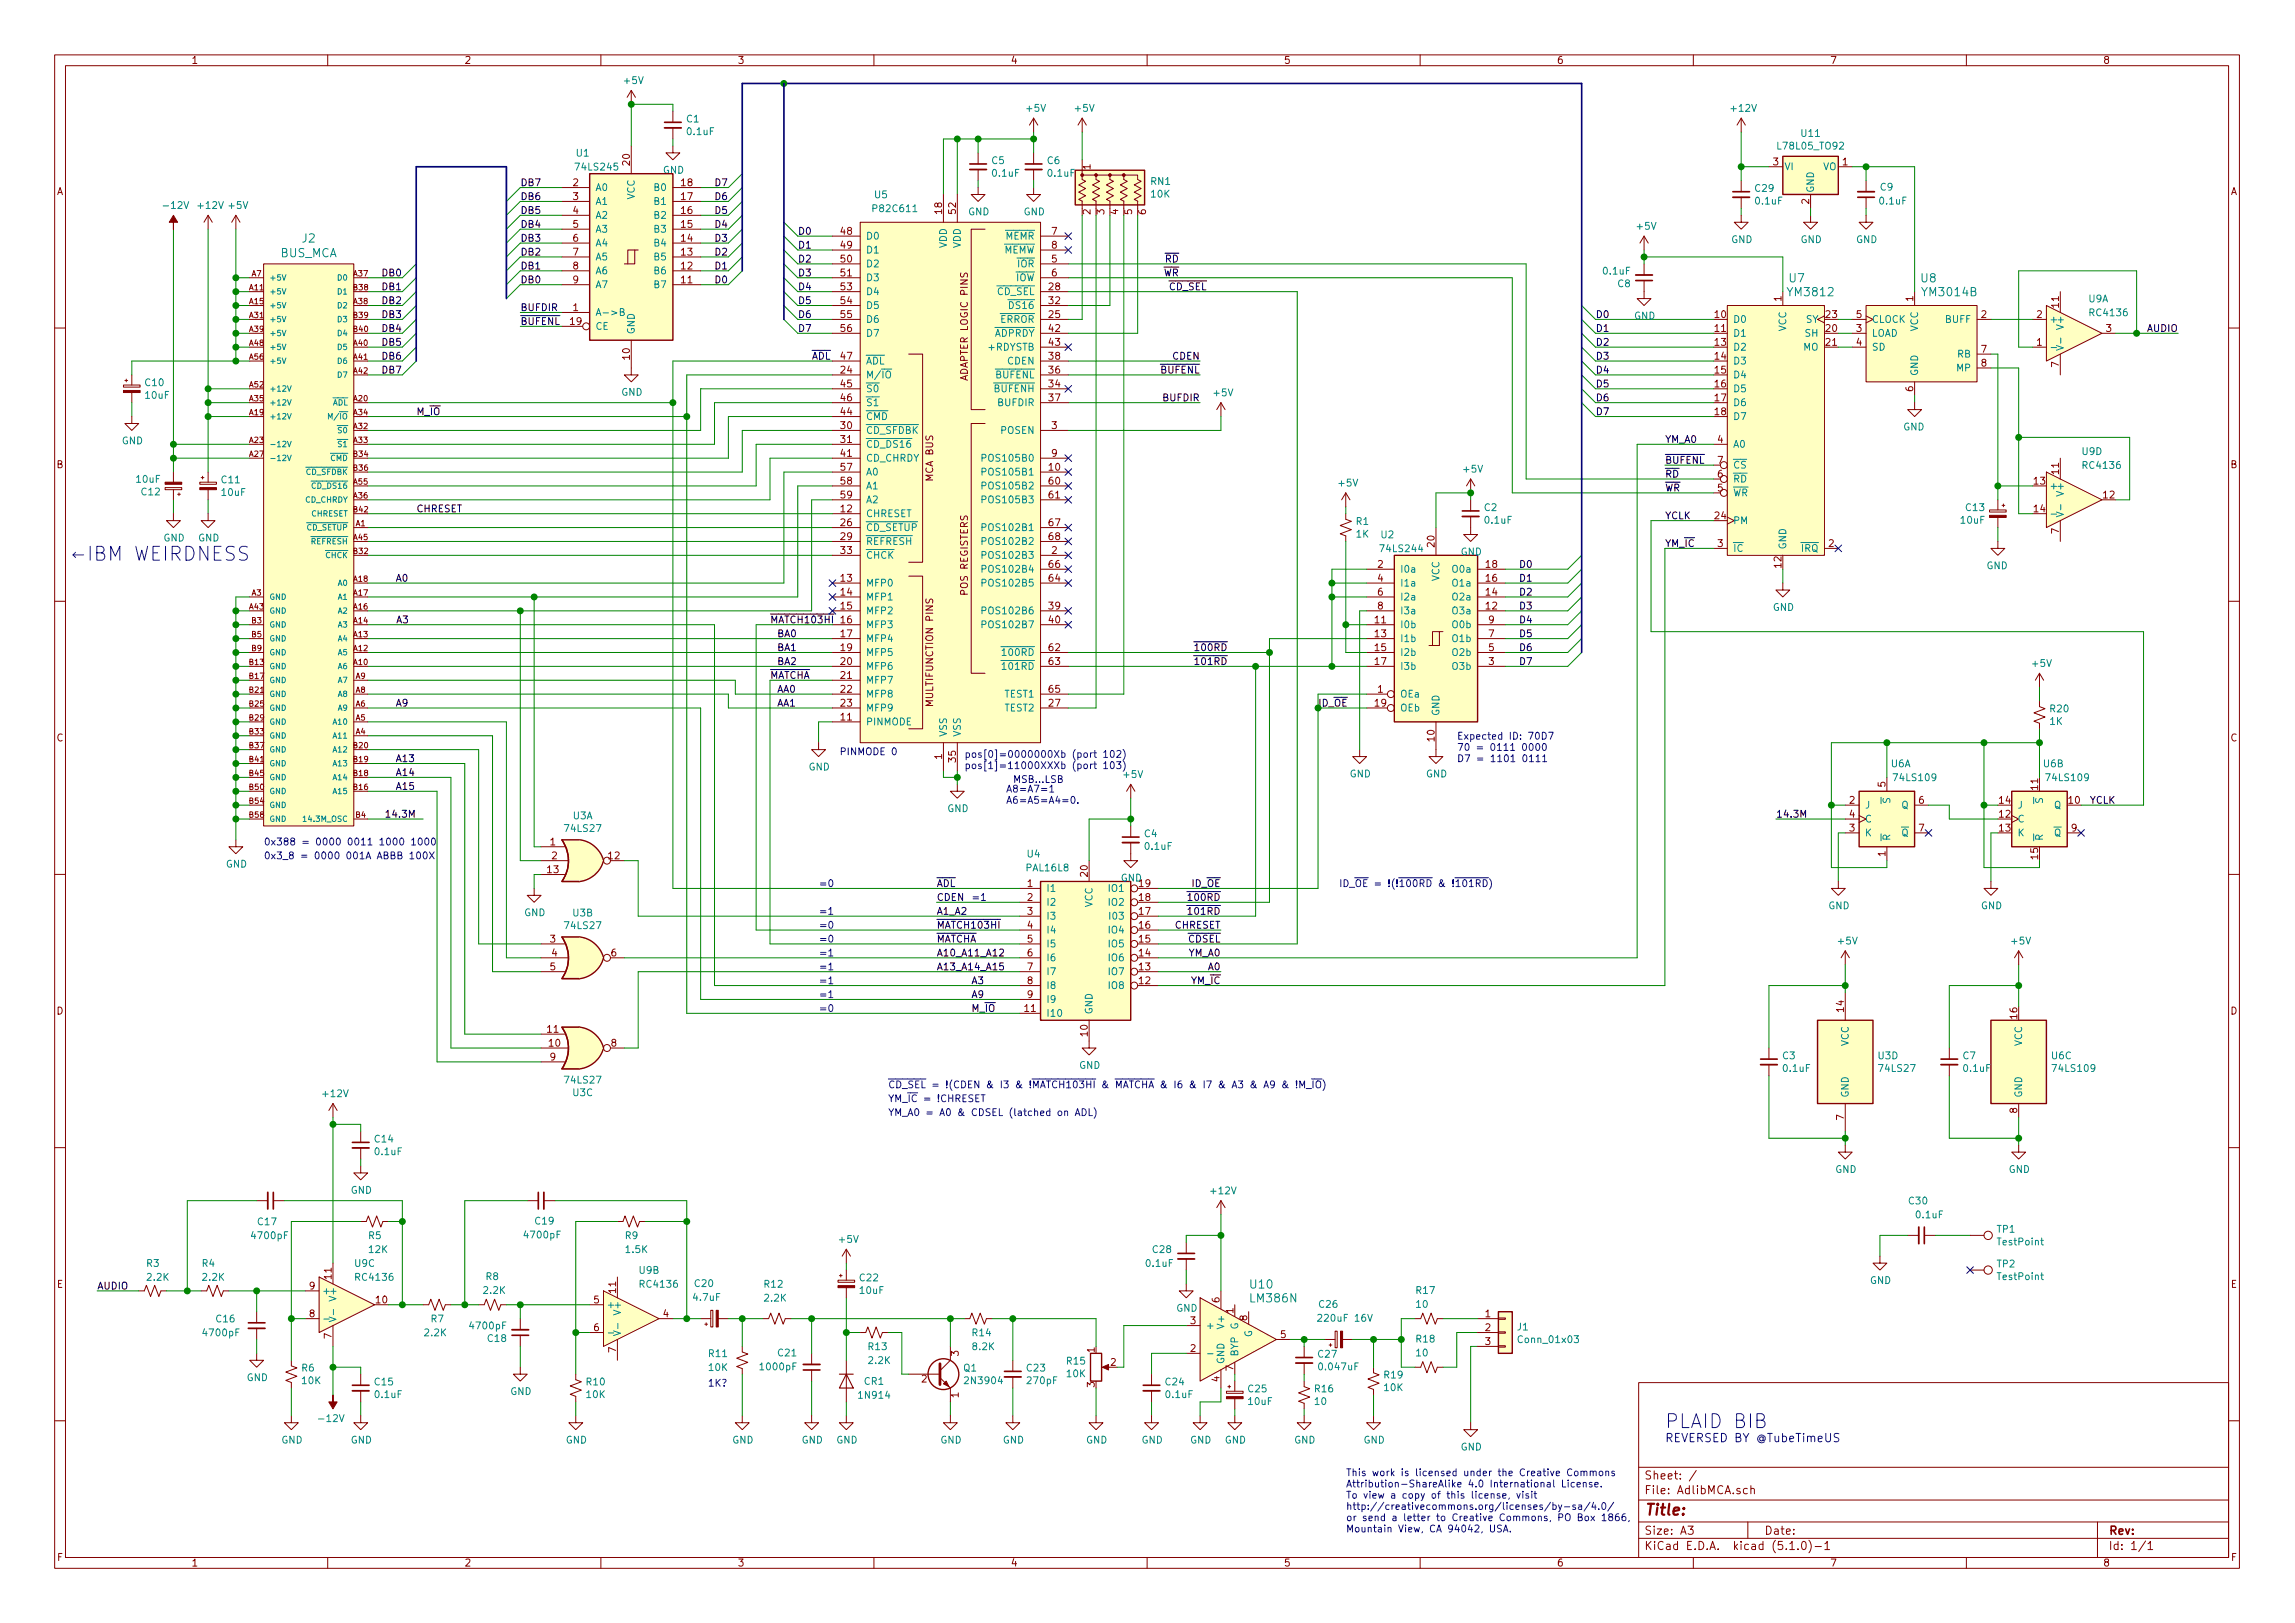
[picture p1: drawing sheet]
<svg xmlns="http://www.w3.org/2000/svg" width="420mm" height="297mm" viewBox="0 0 420 297" stroke-linecap="round" stroke-linejoin="round" font-family="sans-serif">
<defs><g id="words">
<g font-size="3.5" fill="#0000c2">
<text x="12.7" y="102.7">IBM WEIRDNESS</text>
<text x="304.8" y="261.4">PLAID BIB</text>
</g>
<text font-size="2.8" fill="#840000" x="301" y="277.3">Title:</text>
<g font-size="2.1" fill="#008484">
<text x="51.3" y="47.1">BUS_MCA</text>
<text x="55.3" y="44.4">J2</text>
<text x="327.6" y="51.7">U7</text>
<text x="351.7" y="51.7">U8</text>
<text x="327.5" y="54.2">YM3812</text>
<text x="352.1" y="54.2">YM3014B</text>
<text x="229" y="235.8">U10</text>
<text x="229.1" y="238.4">LM386N</text>
</g>
<text font-size="2.1" fill="#0000c2" x="304.8" y="263.9">REVERSED BY @TubeTimeUS</text>
<g font-size="2.1" fill="#840000">
<text x="301" y="273.5">File: AdlibMCA.sch</text>
<text x="301" y="270.8">Sheet: /</text>
<text x="301" y="280.9">Size: A3</text>
<text x="323" y="280.9">Date:</text>
<text x="386" y="280.9">Rev:</text>
<text x="301" y="283.7">KiCad E.D.A. kicad (5.1.0)-1</text>
<text x="386" y="283.7">Id: 1/1</text>
</g>
<g font-size="1.8" fill="#840000">
<text x="35" y="11.7">1</text>
<text x="85" y="11.7">2</text>
<text x="135" y="11.7">3</text>
<text x="185" y="11.7">4</text>
<text x="235" y="11.7">5</text>
<text x="285" y="11.7">6</text>
<text x="335" y="11.7">7</text>
<text x="385" y="11.7">8</text>
<text x="10.4" y="35.7">A</text>
<text x="104.9" y="34.1">2</text>
<text x="115.3" y="30.2" transform="rotate(-90 115.3 30.2)">20</text>
<text x="124.8" y="34.1">18</text>
<text x="199.6" y="31" transform="rotate(-90 199.6 31)">1</text>
<text x="324.6" y="30.3">3</text>
<text x="337.3" y="30.3">1</text>
<text x="408.4" y="35.7">A</text>
<text x="104.9" y="36.6">3</text>
<text x="104.9" y="39.2">4</text>
<text x="104.9" y="41.7">5</text>
<text x="124.8" y="41.7">15</text>
<text x="124.8" y="39.2">16</text>
<text x="124.8" y="36.6">17</text>
<text x="172.5" y="39.1" transform="rotate(-90 172.5 39.1)">18</text>
<text x="175" y="39.1" transform="rotate(-90 175 39.1)">52</text>
<text x="199.6" y="39.3" transform="rotate(-90 199.6 39.3)">2</text>
<text x="202.2" y="39.3" transform="rotate(-90 202.2 39.3)">3</text>
<text x="204.7" y="39.3" transform="rotate(-90 204.7 39.3)">4</text>
<text x="207.3" y="39.3" transform="rotate(-90 207.3 39.3)">5</text>
<text x="209.8" y="39.3" transform="rotate(-90 209.8 39.3)">6</text>
<text x="331.2" y="37.3" transform="rotate(-90 331.2 37.3)">2</text>
<text x="104.9" y="44.2">6</text>
<text x="104.9" y="46.8">7</text>
<text x="124.8" y="46.8">13</text>
<text x="124.8" y="44.2">14</text>
<text x="154" y="43">48</text>
<text x="154" y="45.5">49</text>
<text x="192.6" y="43">7</text>
<text x="192.6" y="45.5">8</text>
<text x="104.9" y="49.3">8</text>
<text x="104.9" y="51.9">9</text>
<text x="124.8" y="51.9">11</text>
<text x="124.8" y="49.3">12</text>
<text x="154" y="48">50</text>
<text x="154" y="50.6">51</text>
<text x="154" y="53.1">53</text>
<text x="192.1" y="53.1">28</text>
<text x="192.6" y="48">5</text>
<text x="192.6" y="50.6">6</text>
<text x="104.4" y="59.5">19</text>
<text x="104.9" y="56.9">1</text>
<text x="154" y="55.7">54</text>
<text x="154" y="58.2">55</text>
<text x="192.1" y="58.2">25</text>
<text x="192.1" y="55.7">32</text>
<text x="314" y="58.2">10</text>
<text x="326.1" y="55.1" transform="rotate(-90 326.1 55.1)">1</text>
<text x="334.3" y="58.2">23</text>
<text x="339.9" y="58.2">5</text>
<text x="350.3" y="55.1" transform="rotate(-90 350.3 55.1)">1</text>
<text x="362.7" y="58.2">2</text>
<text x="372.9" y="58.2">2</text>
<text x="376.9" y="56.2" transform="rotate(-90 376.9 56.2)">11</text>
<text x="115.3" y="65.8" transform="rotate(-90 115.3 65.8)">10</text>
<text x="154" y="65.8">47</text>
<text x="154" y="60.7">56</text>
<text x="192.1" y="65.8">38</text>
<text x="192.1" y="60.7">42</text>
<text x="192.1" y="63.3">43</text>
<text x="314" y="60.7">11</text>
<text x="314" y="63.3">13</text>
<text x="314" y="65.8">14</text>
<text x="334.3" y="60.7">20</text>
<text x="334.3" y="63.3">21</text>
<text x="339.9" y="60.7">3</text>
<text x="339.9" y="63.3">4</text>
<text x="362.7" y="64.6">7</text>
<text x="372.9" y="63.3">1</text>
<text x="385.6" y="60.7">3</text>
<text x="154" y="68.4">24</text>
<text x="154" y="70.9">45</text>
<text x="177.2" y="69.4" transform="rotate(-90 177.2 69.4)">ADAPTER LOGIC PINS</text>
<text x="192.1" y="70.9">34</text>
<text x="192.1" y="68.4">36</text>
<text x="314" y="68.4">15</text>
<text x="314" y="70.9">16</text>
<text x="350.3" y="71.6" transform="rotate(-90 350.3 71.6)">6</text>
<text x="362.7" y="67.1">8</text>
<text x="376.9" y="67.2" transform="rotate(-90 376.9 67.2)">7</text>
<text x="154" y="76">44</text>
<text x="154" y="73.4">46</text>
<text x="192.1" y="73.4">37</text>
<text x="314" y="73.4">17</text>
<text x="314" y="76">18</text>
<text x="154" y="78.5">30</text>
<text x="154" y="81.1">31</text>
<text x="154" y="83.6">41</text>
<text x="192.6" y="78.5">3</text>
<text x="192.6" y="83.6">9</text>
<text x="314.5" y="81.1">4</text>
<text x="10.4" y="85.7">B</text>
<text x="154" y="86.1">57</text>
<text x="154" y="88.7">58</text>
<text x="170.8" y="88" transform="rotate(-90 170.8 88)">MCA BUS</text>
<text x="192.1" y="86.1">10</text>
<text x="192.1" y="88.7">60</text>
<text x="314.5" y="90">5</text>
<text x="314.5" y="87.4">6</text>
<text x="314.5" y="84.9">7</text>
<text x="372.4" y="88.7">13</text>
<text x="376.9" y="86.7" transform="rotate(-90 376.9 86.7)">11</text>
<text x="408.4" y="85.7">B</text>
<text x="154" y="93.8">12</text>
<text x="154" y="91.2">59</text>
<text x="192.1" y="91.2">61</text>
<text x="314" y="95">24</text>
<text x="372.4" y="93.8">14</text>
<text x="385.1" y="91.2">12</text>
<text x="154" y="96.3">26</text>
<text x="154" y="98.8">29</text>
<text x="154" y="101.4">33</text>
<text x="192.1" y="96.3">67</text>
<text x="192.1" y="98.8">68</text>
<text x="192.6" y="101.4">2</text>
<text x="262.6" y="100.1" transform="rotate(-90 262.6 100.1)">20</text>
<text x="314.5" y="100.1">3</text>
<text x="334.8" y="100.1">2</text>
<text x="376.9" y="97.7" transform="rotate(-90 376.9 97.7)">7</text>
<text x="154" y="106.5">13</text>
<text x="192.1" y="106.5">64</text>
<text x="192.1" y="103.9">66</text>
<text x="252.2" y="103.9">2</text>
<text x="252.2" y="106.5">4</text>
<text x="272.1" y="106.5">16</text>
<text x="272.1" y="103.9">18</text>
<text x="326.1" y="103.9" transform="rotate(-90 326.1 103.9)">12</text>
<text x="154" y="109">14</text>
<text x="154" y="111.5">15</text>
<text x="177.2" y="108.9" transform="rotate(-90 177.2 108.9)">POS REGISTERS</text>
<text x="192.1" y="111.5">39</text>
<text x="252.2" y="109">6</text>
<text x="252.2" y="111.5">8</text>
<text x="272.1" y="111.5">12</text>
<text x="272.1" y="109">14</text>
<text x="154" y="114.1">16</text>
<text x="154" y="116.6">17</text>
<text x="154" y="119.2">19</text>
<text x="192.1" y="114.1">40</text>
<text x="192.1" y="119.2">62</text>
<text x="251.8" y="114.1">11</text>
<text x="251.8" y="116.6">13</text>
<text x="251.8" y="119.2">15</text>
<text x="272.6" y="119.2">5</text>
<text x="272.6" y="116.6">7</text>
<text x="272.6" y="114.1">9</text>
<text x="154" y="121.7">20</text>
<text x="154" y="124.2">21</text>
<text x="192.1" y="121.7">63</text>
<text x="251.8" y="121.7">17</text>
<text x="272.6" y="121.7">3</text>
<text x="154" y="131.9">11</text>
<text x="154" y="126.8">22</text>
<text x="154" y="129.3">23</text>
<text x="170.8" y="129" transform="rotate(-90 170.8 129)">MULTIFUNCTION PINS</text>
<text x="192.1" y="129.3">27</text>
<text x="192.1" y="126.8">65</text>
<text x="251.8" y="129.3">19</text>
<text x="252.2" y="126.8">1</text>
<text x="10.4" y="135.7">C</text>
<text x="262.6" y="135.6" transform="rotate(-90 262.6 135.6)">10</text>
<text x="408.4" y="135.7">C</text>
<text x="172.5" y="138.9" transform="rotate(-90 172.5 138.9)">1</text>
<text x="175" y="139.4" transform="rotate(-90 175 139.4)">35</text>
<text x="338.6" y="147.1">2</text>
<text x="338.6" y="149.6">4</text>
<text x="345.2" y="144" transform="rotate(-90 345.2 144)">5</text>
<text x="351.3" y="147.1">6</text>
<text x="366.1" y="149.6">12</text>
<text x="366.1" y="147.1">14</text>
<text x="373.1" y="144.5" transform="rotate(-90 373.1 144.5)">11</text>
<text x="378.8" y="147.1">10</text>
<text x="100.7" y="154.7">1</text>
<text x="338.6" y="152.2">3</text>
<text x="351.3" y="152.2">7</text>
<text x="366.1" y="152.2">13</text>
<text x="379.2" y="152.2">9</text>
<text x="100.3" y="159.8">13</text>
<text x="101" y="157.3">2</text>
<text x="111.4" y="157.3">12</text>
<text x="199.1" y="160.4" transform="rotate(-90 199.1 160.4)">20</text>
<text x="345.2" y="156.7" transform="rotate(-90 345.2 156.7)">1</text>
<text x="373.1" y="157.2" transform="rotate(-90 373.1 157.2)">15</text>
<text x="188.1" y="162.3">1</text>
<text x="188.1" y="164.9">2</text>
<text x="188.1" y="167.4">3</text>
<text x="208.6" y="167.4">17</text>
<text x="208.6" y="164.9">18</text>
<text x="208.6" y="162.3">19</text>
<text x="100.7" y="172.5">3</text>
<text x="188.1" y="170">4</text>
<text x="188.1" y="172.5">5</text>
<text x="208.6" y="172.5">15</text>
<text x="208.6" y="170">16</text>
<text x="100.7" y="177.6">5</text>
<text x="101" y="175">4</text>
<text x="111.9" y="175">6</text>
<text x="188.1" y="175">6</text>
<text x="188.1" y="177.6">7</text>
<text x="208.6" y="177.6">13</text>
<text x="208.6" y="175">14</text>
<text x="10.4" y="185.7">D</text>
<text x="187.6" y="185.2">11</text>
<text x="188.1" y="180.1">8</text>
<text x="188.1" y="182.7">9</text>
<text x="208.6" y="180.1">12</text>
<text x="337.6" y="185.2" transform="rotate(-90 337.6 185.2)">14</text>
<text x="408.4" y="185.7">D</text>
<text x="100.3" y="189">11</text>
<text x="100.6" y="191.6">10</text>
<text x="111.9" y="191.6">8</text>
<text x="199.1" y="189.6" transform="rotate(-90 199.1 189.6)">10</text>
<text x="369.3" y="186.4" transform="rotate(-90 369.3 186.4)">16</text>
<text x="100.7" y="194.1">9</text>
<text x="369.3" y="203.7" transform="rotate(-90 369.3 203.7)">8</text>
<text x="337.6" y="205" transform="rotate(-90 337.6 205)">7</text>
<text x="10.4" y="235.7">E</text>
<text x="56.7" y="236">9</text>
<text x="60.7" y="234" transform="rotate(-90 60.7 234)">11</text>
<text x="68.9" y="238.5">10</text>
<text x="108.7" y="238.5">5</text>
<text x="112.8" y="236.6" transform="rotate(-90 112.8 236.6)">11</text>
<text x="223.3" y="238.4" transform="rotate(-90 223.3 238.4)">6</text>
<text x="408.4" y="235.7">E</text>
<text x="56.7" y="241.1">8</text>
<text x="60.7" y="245" transform="rotate(-90 60.7 245)">7</text>
<text x="108.7" y="243.6">6</text>
<text x="121.4" y="241.1">4</text>
<text x="218" y="242.4">3</text>
<text x="225.8" y="240.3" transform="rotate(-90 225.8 240.3)">1</text>
<text x="228.3" y="241.7" transform="rotate(-90 228.3 241.7)">8</text>
<text x="234.5" y="244.9">5</text>
<text x="271.9" y="241.1">1</text>
<text x="271.9" y="243.6">2</text>
<text x="112.8" y="247.5" transform="rotate(-90 112.8 247.5)">7</text>
<text x="175.5" y="248.2" transform="rotate(-90 175.5 248.2)">3</text>
<text x="200.4" y="247.5" transform="rotate(-90 200.4 247.5)">1</text>
<text x="203.4" y="250">2</text>
<text x="218" y="247.4">2</text>
<text x="225.8" y="250.9" transform="rotate(-90 225.8 250.9)">7</text>
<text x="271.9" y="246.2">3</text>
<text x="168.7" y="253">2</text>
<text x="175.5" y="255.8" transform="rotate(-90 175.5 255.8)">1</text>
<text x="200.4" y="253.9" transform="rotate(-90 200.4 253.9)">3</text>
<text x="223.3" y="252.9" transform="rotate(-90 223.3 252.9)">4</text>
<text x="10.5" y="285.7">F</text>
<text x="35" y="286.7">1</text>
<text x="85" y="286.7">2</text>
<text x="135" y="286.7">3</text>
<text x="185" y="286.7">4</text>
<text x="235" y="286.7">5</text>
<text x="285" y="286.7">6</text>
<text x="335" y="286.7">7</text>
<text x="385" y="286.7">8</text>
<text x="408.5" y="285.7">F</text>
</g>
<g font-size="1.8" fill="#008484">
<text x="114.4" y="15.4">+5V</text>
<text x="125.7" y="22.4">C1</text>
<text x="188" y="20.5">+5V</text>
<text x="196.9" y="20.5">+5V</text>
<text x="317.1" y="20.5">+12V</text>
<text x="105.6" y="28.7">U1</text>
<text x="125.9" y="24.7">0.1uF</text>
<text x="325.7" y="27.4">L78L05_TO92</text>
<text x="329.8" y="25.1">U11</text>
<text x="105.6" y="31.2">74LS245</text>
<text x="109" y="35">A0</text>
<text x="119.9" y="35">B0</text>
<text x="121.4" y="31.8">GND</text>
<text x="181.6" y="30">C5</text>
<text x="181.8" y="32.3">0.1uF</text>
<text x="191.8" y="30">C6</text>
<text x="191.9" y="32.3">0.1uF</text>
<text x="210.7" y="33.8">RN1</text>
<text x="321.4" y="35.1">C29</text>
<text x="326.6" y="31.2">VI</text>
<text x="332.1" y="35.3" transform="rotate(-90 332.1 35.3)">GND</text>
<text x="333.7" y="31.2">VO</text>
<text x="344.3" y="34.9">C9</text>
<text x="30.3" y="38.2">-12V</text>
<text x="36.4" y="38.2">+12V</text>
<text x="42" y="38.2">+5V</text>
<text x="109" y="37.5">A1</text>
<text x="109" y="40">A2</text>
<text x="116.2" y="36.5" transform="rotate(-90 116.2 36.5)">VCC</text>
<text x="119.9" y="40">B2</text>
<text x="119.9" y="37.5">B1</text>
<text x="160.1" y="38.8">P82C611</text>
<text x="160.2" y="36.3">U5</text>
<text x="177.2" y="39.4">GND</text>
<text x="187.4" y="39.4">GND</text>
<text x="210.8" y="36.2">10K</text>
<text x="321.5" y="37.4">0.1uF</text>
<text x="344.2" y="37.4">0.1uF</text>
<text x="109" y="42.6">A3</text>
<text x="109" y="45.1">A4</text>
<text x="109" y="47.7">A5</text>
<text x="119.9" y="47.7">B5</text>
<text x="119.9" y="45.1">B4</text>
<text x="119.9" y="42.6">B3</text>
<text x="158.5" y="43.9">D0</text>
<text x="158.5" y="46.4">D1</text>
<text x="173.4" y="45.4" transform="rotate(-90 173.4 45.4)">VDD</text>
<text x="175.9" y="45.4" transform="rotate(-90 175.9 45.4)">VDD</text>
<text x="183.7" y="46.4">MEMW</text>
<text x="184.1" y="43.9">MEMR</text>
<text x="299.8" y="42">+5V</text>
<text x="316.9" y="44.5">GND</text>
<text x="329.6" y="44.5">GND</text>
<text x="339.8" y="44.5">GND</text>
<text x="109" y="50.2">A6</text>
<text x="109" y="52.7">A7</text>
<text x="119.9" y="52.7">B7</text>
<text x="119.9" y="50.2">B6</text>
<text x="158.5" y="48.9">D2</text>
<text x="158.5" y="51.5">D3</text>
<text x="186" y="51.5">IOW</text>
<text x="186.3" y="48.9">IOR</text>
<text x="293.6" y="50.3">0.1uF</text>
<text x="296.2" y="52.6">C8</text>
<text x="109" y="57.8">A-&gt;B</text>
<text x="158.5" y="54">D4</text>
<text x="158.5" y="56.6">D5</text>
<text x="158.5" y="59.1">D6</text>
<text x="182.5" y="54">CD_SEL</text>
<text x="183.1" y="59.1">ERROR</text>
<text x="185.1" y="56.6">DS16</text>
<text x="299.2" y="58.5">GND</text>
<text x="317.2" y="59.1">D0</text>
<text x="330.6" y="59.1">SY</text>
<text x="342.6" y="59.1">CLOCK</text>
<text x="356.2" y="59.1">BUFF</text>
<text x="375.2" y="59.1">+</text>
<text x="377.8" y="59.9" transform="rotate(-90 377.8 59.9)">V+</text>
<text x="382.4" y="55.3">U9A</text>
<text x="382.8" y="57.9">RC4136</text>
<text x="109" y="60.4">CE</text>
<text x="116.2" y="61.3" transform="rotate(-90 116.2 61.3)">GND</text>
<text x="158.5" y="61.6">D7</text>
<text x="181.2" y="64.2">+RDYSTB</text>
<text x="182" y="61.6">ADPRDY</text>
<text x="317.2" y="61.6">D1</text>
<text x="317.2" y="64.2">D2</text>
<text x="327" y="60.7" transform="rotate(-90 327 60.7)">VCC</text>
<text x="330.1" y="64.2">MO</text>
<text x="330.5" y="61.6">SH</text>
<text x="342.6" y="61.6">LOAD</text>
<text x="342.6" y="64.2">SD</text>
<text x="351.2" y="60.7" transform="rotate(-90 351.2 60.7)">VCC</text>
<text x="358.4" y="65.4">RB</text>
<text x="26.6" y="70.7">C10</text>
<text x="158.5" y="69.3">M/IO</text>
<text x="158.5" y="71.8">S0</text>
<text x="158.5" y="66.7">ADL</text>
<text x="182.1" y="71.8">BUFENH</text>
<text x="182.3" y="69.3">BUFENL</text>
<text x="184.5" y="66.7">CDEN</text>
<text x="317.2" y="66.7">D3</text>
<text x="317.2" y="69.3">D4</text>
<text x="317.2" y="71.8">D5</text>
<text x="351.2" y="68.9" transform="rotate(-90 351.2 68.9)">GND</text>
<text x="358.3" y="68">MP</text>
<text x="26.7" y="73">10uF</text>
<text x="113.7" y="72.4">GND</text>
<text x="158.5" y="76.9">CMD</text>
<text x="158.5" y="74.3">S1</text>
<text x="182.8" y="74.3">BUFDIR</text>
<text x="222.3" y="72.5">+5V</text>
<text x="317.2" y="74.3">D6</text>
<text x="317.2" y="76.9">D7</text>
<text x="22.3" y="81.3">GND</text>
<text x="158.5" y="79.4">CD_SFDBK</text>
<text x="158.5" y="82">CD_DS16</text>
<text x="183.3" y="79.4">POSEN</text>
<text x="317.2" y="82">A0</text>
<text x="348.4" y="78.8">GND</text>
<text x="381.2" y="83.3">U9D</text>
<text x="25" y="88.4">10uF</text>
<text x="40.6" y="88.5">C11</text>
<text x="158.5" y="84.5">CD_CHRDY</text>
<text x="158.5" y="87">A0</text>
<text x="158.5" y="89.6">A1</text>
<text x="180.5" y="87">POS105B1</text>
<text x="180.5" y="89.6">POS105B2</text>
<text x="180.5" y="84.5">POS105B0</text>
<text x="245.2" y="89">+5V</text>
<text x="268" y="86.5">+5V</text>
<text x="317.2" y="88.3">RD</text>
<text x="317.2" y="85.8">CS</text>
<text x="375.2" y="89.6">+</text>
<text x="381.5" y="85.8">RC4136</text>
<text x="26" y="90.7">C12</text>
<text x="40.7" y="90.8">10uF</text>
<text x="158.5" y="94.7">CHRESET</text>
<text x="158.5" y="92.1">A2</text>
<text x="180.5" y="92.1">POS105B3</text>
<text x="271.8" y="93.5">C2</text>
<text x="272" y="95.8">0.1uF</text>
<text x="317.2" y="95.9">PM</text>
<text x="317.2" y="90.8">WR</text>
<text x="359.1" y="95.8">10uF</text>
<text x="360" y="93.5">C13</text>
<text x="377.8" y="90.4" transform="rotate(-90 377.8 90.4)">V+</text>
<text x="29.9" y="99.1">GND</text>
<text x="36.3" y="99.1">GND</text>
<text x="158.5" y="97.2">CD_SETUP</text>
<text x="158.5" y="99.7">REFRESH</text>
<text x="180.5" y="97.2">POS102B1</text>
<text x="180.5" y="99.7">POS102B2</text>
<text x="248.3" y="96.1">R1</text>
<text x="248.3" y="98.4">1K</text>
<text x="252.9" y="98.5">U2</text>
<text x="253" y="101.1">74LS244</text>
<text x="267.4" y="101.6">GND</text>
<text x="317.2" y="101">IC</text>
<text x="327" y="100.6" transform="rotate(-90 327 100.6)">GND</text>
<text x="329.8" y="101">IRQ</text>
<text x="158.5" y="107.4">MFP0</text>
<text x="158.5" y="102.3">CHCK</text>
<text x="180.5" y="102.3">POS102B3</text>
<text x="180.5" y="107.4">POS102B5</text>
<text x="180.5" y="104.8">POS102B4</text>
<text x="256.3" y="104.8">I0a</text>
<text x="256.3" y="107.4">I1a</text>
<text x="263.5" y="106.4" transform="rotate(-90 263.5 106.4)">VCC</text>
<text x="266.1" y="107.4">O1a</text>
<text x="266.1" y="104.8">O0a</text>
<text x="363.7" y="104.2">GND</text>
<text x="158.5" y="109.9">MFP1</text>
<text x="158.5" y="112.4">MFP2</text>
<text x="180.5" y="112.4">POS102B6</text>
<text x="256.3" y="109.9">I2a</text>
<text x="256.3" y="112.4">I3a</text>
<text x="266.1" y="112.4">O3a</text>
<text x="266.1" y="109.9">O2a</text>
<text x="324.6" y="111.8">GND</text>
<text x="158.5" y="115">MFP3</text>
<text x="158.5" y="117.5">MFP4</text>
<text x="180.5" y="115">POS102B7</text>
<text x="256.3" y="115">I0b</text>
<text x="256.3" y="117.5">I1b</text>
<text x="266.1" y="117.5">O1b</text>
<text x="266.1" y="115">O0b</text>
<text x="158.5" y="120.1">MFP5</text>
<text x="158.5" y="122.6">MFP6</text>
<text x="158.5" y="125.1">MFP7</text>
<text x="184" y="120.1">100RD</text>
<text x="184" y="122.6">101RD</text>
<text x="256.3" y="120.1">I2b</text>
<text x="256.3" y="122.6">I3b</text>
<text x="266.1" y="122.6">O3b</text>
<text x="266.1" y="120.1">O2b</text>
<text x="372.2" y="122.1">+5V</text>
<text x="158.5" y="127.7">MFP8</text>
<text x="158.5" y="130.2">MFP9</text>
<text x="184" y="130.2">TEST2</text>
<text x="184" y="127.7">TEST1</text>
<text x="256.3" y="127.7">OEa</text>
<text x="256.3" y="130.2">OEb</text>
<text x="263.5" y="131.1" transform="rotate(-90 263.5 131.1)">GND</text>
<text x="375.4" y="130.4">R20</text>
<text x="158.5" y="132.8">PINMODE</text>
<text x="173.4" y="134.9" transform="rotate(-90 173.4 134.9)">VSS</text>
<text x="175.9" y="134.9" transform="rotate(-90 175.9 134.9)">VSS</text>
<text x="375.3" y="132.7">1K</text>
<text x="148" y="141">GND</text>
<text x="205.8" y="142.4">+5V</text>
<text x="247.1" y="142.3">GND</text>
<text x="261.1" y="142.3">GND</text>
<text x="346.2" y="140.4">U6A</text>
<text x="346.9" y="143">74LS109</text>
<text x="374.2" y="140.4">U6B</text>
<text x="374.9" y="143">74LS109</text>
<text x="104.9" y="149.9">U3A</text>
<text x="173.4" y="148.6">GND</text>
<text x="341.4" y="148">J</text>
<text x="346.1" y="147" transform="rotate(-90 346.1 147)">S</text>
<text x="348.1" y="148">Q</text>
<text x="369.3" y="148">J</text>
<text x="374" y="147" transform="rotate(-90 374 147)">S</text>
<text x="376.1" y="148">Q</text>
<text x="103.6" y="152.3">74LS27</text>
<text x="209.5" y="153.2">C4</text>
<text x="209.7" y="155.5">0.1uF</text>
<text x="341.4" y="153.1">K</text>
<text x="341.4" y="150.5">C</text>
<text x="346.1" y="154" transform="rotate(-90 346.1 154)">R</text>
<text x="348.1" y="153.1">Q</text>
<text x="369.3" y="150.5">C</text>
<text x="369.3" y="153.1">K</text>
<text x="374" y="154" transform="rotate(-90 374 154)">R</text>
<text x="376.1" y="153.1">Q</text>
<text x="41.4" y="158.8">GND</text>
<text x="188" y="159.5">PAL16L8</text>
<text x="188.1" y="156.9">U4</text>
<text x="205.2" y="161.3">GND</text>
<text x="96" y="167.7">GND</text>
<text x="104.9" y="167.7">U3B</text>
<text x="191.5" y="163.2">I1</text>
<text x="191.5" y="165.8">I2</text>
<text x="200" y="166.1" transform="rotate(-90 200 166.1)">VCC</text>
<text x="203.1" y="165.8">IO2</text>
<text x="203.1" y="163.2">IO1</text>
<text x="334.7" y="166.4">GND</text>
<text x="362.7" y="166.4">GND</text>
<text x="103.6" y="170">74LS27</text>
<text x="191.5" y="168.3">I3</text>
<text x="191.5" y="170.9">I4</text>
<text x="191.5" y="173.4">I5</text>
<text x="203.1" y="173.4">IO5</text>
<text x="203.1" y="170.9">IO4</text>
<text x="203.5" y="168.3">I03</text>
<text x="336.6" y="172.9">+5V</text>
<text x="368.4" y="172.9">+5V</text>
<text x="191.5" y="175.9">I6</text>
<text x="191.5" y="178.5">I7</text>
<text x="203.1" y="178.5">IO7</text>
<text x="203.1" y="175.9">IO6</text>
<text x="191.5" y="181">I8</text>
<text x="191.5" y="183.6">I9</text>
<text x="200" y="185.7" transform="rotate(-90 200 185.7)">GND</text>
<text x="203.1" y="181">IO8</text>
<text x="191.5" y="186.1">I10</text>
<text x="338.5" y="191.5" transform="rotate(-90 338.5 191.5)">VCC</text>
<text x="370.2" y="191.5" transform="rotate(-90 370.2 191.5)">VCC</text>
<text x="197.6" y="195.6">GND</text>
<text x="326.4" y="193.9">C3</text>
<text x="326.6" y="196.2">0.1uF</text>
<text x="343.9" y="193.9">U3D</text>
<text x="344.2" y="196.2">74LS27</text>
<text x="359.4" y="193.9">C7</text>
<text x="359.6" y="196.2">0.1uF</text>
<text x="375.6" y="193.9">U6C</text>
<text x="376" y="196.2">74LS109</text>
<text x="59.3" y="200.8">+12V</text>
<text x="103.6" y="198.3">74LS27</text>
<text x="104.9" y="200.6">U3C</text>
<text x="338.5" y="201" transform="rotate(-90 338.5 201)">GND</text>
<text x="370.2" y="201" transform="rotate(-90 370.2 201)">GND</text>
<text x="68.7" y="209.1">C14</text>
<text x="68.8" y="211.4">0.1uF</text>
<text x="336" y="214.7">GND</text>
<text x="367.7" y="214.7">GND</text>
<text x="64.2" y="218.5">GND</text>
<text x="221.8" y="218.6">+12V</text>
<text x="349.5" y="220.4">C30</text>
<text x="46.3" y="226.8">4700pF</text>
<text x="47.3" y="224.2">C17</text>
<text x="67.5" y="226.8">R5</text>
<text x="96.2" y="226.7">4700pF</text>
<text x="98" y="224.1">C19</text>
<text x="114.5" y="226.8">R9</text>
<text x="153.7" y="227.5">+5V</text>
<text x="350.9" y="223">0.1uF</text>
<text x="365.6" y="225.6">TP1</text>
<text x="365.9" y="227.9">TestPoint</text>
<text x="26.9" y="231.9">R3</text>
<text x="37" y="231.9">R4</text>
<text x="65" y="231.9">U9C</text>
<text x="67.6" y="229.3">12K</text>
<text x="114.7" y="229.3">1.5K</text>
<text x="117.1" y="233.1">U9B</text>
<text x="209.9" y="231.9">0.1uF</text>
<text x="211.1" y="229.3">C28</text>
<text x="365.6" y="232">TP2</text>
<text x="27" y="234.4">2.2K</text>
<text x="37.2" y="234.4">2.2K</text>
<text x="58.9" y="236.9">+</text>
<text x="61.6" y="237.7" transform="rotate(-90 61.6 237.7)">V+</text>
<text x="65.3" y="234.4">RC4136</text>
<text x="88.6" y="236.8">2.2K</text>
<text x="89" y="234.3">R8</text>
<text x="111" y="239.4">+</text>
<text x="117.4" y="235.7">RC4136</text>
<text x="127.1" y="238.1">4.7uF</text>
<text x="127.3" y="235.5">C20</text>
<text x="140" y="235.7">R12</text>
<text x="140.1" y="238.2">2.2K</text>
<text x="157.5" y="234.5">C22</text>
<text x="157.5" y="236.8">10uF</text>
<text x="241.6" y="239.4">C26</text>
<text x="259.3" y="236.8">R17</text>
<text x="259.4" y="239.4">10</text>
<text x="342.3" y="235">GND</text>
<text x="365.9" y="234.3">TestPoint</text>
<text x="37.4" y="244.6">4700pF</text>
<text x="39.6" y="242">C16</text>
<text x="77.8" y="244.6">2.2K</text>
<text x="78.9" y="242">R7</text>
<text x="86.2" y="243.3">4700pF</text>
<text x="89.4" y="245.6">C18</text>
<text x="113.7" y="240.2" transform="rotate(-90 113.7 240.2)">V+</text>
<text x="178.1" y="244.6">R14</text>
<text x="215.3" y="240.1">GND</text>
<text x="220.7" y="243.2">+</text>
<text x="224.2" y="242.8" transform="rotate(-90 224.2 242.8)">V+</text>
<text x="226.7" y="243.3" transform="rotate(-90 226.7 243.3)">G</text>
<text x="229.2" y="244.7" transform="rotate(-90 229.2 244.7)">G</text>
<text x="241.8" y="241.9">220uF 16V</text>
<text x="259.3" y="245.7">R18</text>
<text x="277.8" y="243.5">J1</text>
<text x="278.3" y="245.8">Conn_01x03</text>
<text x="55.3" y="251">R6</text>
<text x="129.8" y="248.4">R11</text>
<text x="129.8" y="250.9">10K</text>
<text x="139.4" y="250.8">1000pF</text>
<text x="142.5" y="248.2">C21</text>
<text x="159" y="247.1">R13</text>
<text x="159.1" y="249.6">2.2K</text>
<text x="176.5" y="251">Q1</text>
<text x="178.2" y="247.1">8.2K</text>
<text x="188" y="251">C23</text>
<text x="195.4" y="249.7">R15</text>
<text x="224.2" y="249.7" transform="rotate(-90 224.2 249.7)">GND</text>
<text x="226.7" y="248.3" transform="rotate(-90 226.7 248.3)">BYP</text>
<text x="241.4" y="248.5">C27</text>
<text x="241.7" y="250.8">0.047uF</text>
<text x="259.4" y="248.2">10</text>
<text x="45.2" y="252.8">GND</text>
<text x="55.3" y="253.3">10K</text>
<text x="68.7" y="253.6">C15</text>
<text x="68.8" y="255.9">0.1uF</text>
<text x="93.4" y="255.3">GND</text>
<text x="107.4" y="253.6">R10</text>
<text x="107.4" y="255.9">10K</text>
<text x="157.4" y="256">1N914</text>
<text x="158.3" y="253.5">CR1</text>
<text x="176.9" y="253.3">2N3904</text>
<text x="188.2" y="253.3">270pF</text>
<text x="195.4" y="252.1">10K</text>
<text x="213.4" y="253.6">C24</text>
<text x="213.5" y="255.9">0.1uF</text>
<text x="228.6" y="254.8">C25</text>
<text x="228.6" y="257.1">10uF</text>
<text x="240.8" y="254.8">R16</text>
<text x="240.8" y="257.1">10</text>
<text x="253.5" y="252.3">R19</text>
<text x="253.5" y="254.6">10K</text>
<text x="58.7" y="260.3">-12V</text>
<text x="51.5" y="264.2">GND</text>
<text x="64.2" y="264.2">GND</text>
<text x="103.6" y="264.2">GND</text>
<text x="134.1" y="264.2">GND</text>
<text x="146.8" y="264.2">GND</text>
<text x="153.1" y="264.2">GND</text>
<text x="172.2" y="264.2">GND</text>
<text x="183.6" y="264.2">GND</text>
<text x="198.8" y="264.2">GND</text>
<text x="209" y="264.2">GND</text>
<text x="217.9" y="264.2">GND</text>
<text x="224.2" y="264.2">GND</text>
<text x="236.9" y="264.2">GND</text>
<text x="249.6" y="264.2">GND</text>
<text x="267.4" y="265.5">GND</text>
</g>
<g font-size="1.8">
<text x="95.2" y="34.1">DB7</text>
<text x="131.1" y="34.1">D7</text>
<text x="95.2" y="36.6">DB6</text>
<text x="95.2" y="39.2">DB5</text>
<text x="95.2" y="41.7">DB4</text>
<text x="131.1" y="41.7">D4</text>
<text x="131.1" y="36.6">D6</text>
<text x="131.1" y="39.2">D5</text>
<text x="95.2" y="44.2">DB3</text>
<text x="95.2" y="46.8">DB2</text>
<text x="131.1" y="44.2">D3</text>
<text x="131.1" y="46.8">D2</text>
<text x="146" y="43">D0</text>
<text x="146" y="45.5">D1</text>
<text x="70.1" y="53.1">DB1</text>
<text x="70.1" y="50.6">DB0</text>
<text x="95.2" y="49.3">DB1</text>
<text x="95.2" y="51.9">DB0</text>
<text x="131.1" y="51.9">D0</text>
<text x="131.1" y="49.3">D1</text>
<text x="146" y="48">D2</text>
<text x="146" y="50.6">D3</text>
<text x="146" y="53.1">D4</text>
<text x="213" y="50.6">WR</text>
<text x="213.3" y="48">RD</text>
<text x="214" y="53.1">CD_SEL</text>
<text x="70.1" y="58.2">DB3</text>
<text x="70.1" y="55.7">DB2</text>
<text x="95.2" y="59.5">BUFENL</text>
<text x="95.2" y="56.9">BUFDIR</text>
<text x="146" y="55.7">D5</text>
<text x="146" y="58.2">D6</text>
<text x="292.1" y="58.2">D0</text>
<text x="70.1" y="65.8">DB6</text>
<text x="70.1" y="63.3">DB5</text>
<text x="70.1" y="60.7">DB4</text>
<text x="146" y="60.7">D7</text>
<text x="148.6" y="65.8">ADL</text>
<text x="214.7" y="65.8">CDEN</text>
<text x="292.1" y="60.7">D1</text>
<text x="292.1" y="63.3">D2</text>
<text x="292.1" y="65.8">D3</text>
<text x="393.1" y="60.7">AUDIO</text>
<text x="70.1" y="68.4">DB7</text>
<text x="212.5" y="68.4">BUFENL</text>
<text x="292.1" y="68.4">D4</text>
<text x="292.1" y="70.9">D5</text>
<text x="76.2" y="76">M_IO</text>
<text x="213" y="73.4">BUFDIR</text>
<text x="292.1" y="73.4">D6</text>
<text x="292.1" y="76">D7</text>
<text x="304.8" y="81.1">YM_A0</text>
<text x="304.8" y="84.9">BUFENL</text>
<text x="304.8" y="87.4">RD</text>
<text x="304.8" y="90">WR</text>
<text x="76.2" y="93.8">CHRESET</text>
<text x="304.8" y="95">YCLK</text>
<text x="304.8" y="100.1">YM_IC</text>
<text x="72.4" y="106.5">A0</text>
<text x="278.4" y="103.9">D0</text>
<text x="278.4" y="106.5">D1</text>
<text x="278.4" y="109">D2</text>
<text x="278.4" y="111.5">D3</text>
<text x="72.7" y="114.1">A3</text>
<text x="141" y="114.1">MATCH103HI</text>
<text x="142.2" y="119.2">BA1</text>
<text x="142.2" y="116.6">BA0</text>
<text x="219.3" y="119.2">100RD</text>
<text x="278.4" y="114.1">D4</text>
<text x="278.4" y="116.6">D5</text>
<text x="278.4" y="119.2">D6</text>
<text x="141" y="124.2">MATCHA</text>
<text x="142.2" y="121.7">BA2</text>
<text x="219.3" y="121.7">101RD</text>
<text x="278.4" y="121.7">D7</text>
<text x="72.4" y="129.3">A9</text>
<text x="142.2" y="129.3">AA1</text>
<text x="142.2" y="126.8">AA0</text>
<text x="241.3" y="129.3">ID_OE</text>
<text x="72.4" y="139.5">A13</text>
<text x="72.4" y="142">A14</text>
<text x="71.3" y="149.6">14.3M</text>
<text x="72.4" y="144.6">A15</text>
<text x="325.1" y="149.6">14.3M</text>
<text x="382.5" y="147.1">YCLK</text>
<text x="171.4" y="164.9">CDEN</text>
<text x="171.4" y="162.3">ADL</text>
<text x="171.4" y="167.4">A1_A2</text>
<text x="218" y="167.4">101RD</text>
<text x="218" y="164.9">100RD</text>
<text x="218.2" y="162.3">ID_OE</text>
<text x="171.4" y="170">MATCH103HI</text>
<text x="171.4" y="172.5">MATCHA</text>
<text x="215.1" y="170">CHRESET</text>
<text x="217.5" y="172.5">CDSEL</text>
<text x="171.4" y="175">A10_A11_A12</text>
<text x="171.4" y="177.6">A13_A14_A15</text>
<text x="217.6" y="175">YM_A0</text>
<text x="221.3" y="177.6">A0</text>
<text x="177.8" y="180.1">A3</text>
<text x="177.8" y="182.7">A9</text>
<text x="177.8" y="185.2">M_IO</text>
<text x="218.1" y="180.1">YM_IC</text>
<text x="17.8" y="236">AUDIO</text>
</g>
<g font-size="1.8" fill="#0000c2">
<text x="266.7" y="135.4">Expected ID: 70D7</text>
<text x="266.7" y="137.4">70 = 0111 0000</text>
<text x="153.7" y="138.2">PINMODE 0</text>
<text x="176.5" y="138.7">pos[0]=0000000Xb (port 102)</text>
<text x="176.5" y="140.8">pos[1]=11000XXXb (port 103)</text>
<text x="185.4" y="143.3">MSB...LSB</text>
<text x="266.7" y="139.5">D7 = 1101 0111</text>
<text x="184.1" y="145">A8=A7=1</text>
<text x="184.1" y="147.1">A6=A5=A4=0.</text>
<text x="48.3" y="154.7">0x388 = 0000 0011 1000 1000</text>
<text x="48.3" y="157.3">0x3_8 = 0000 001A ABBB 100X</text>
<text x="149.9" y="167.4">=1</text>
<text x="149.9" y="162.3">=0</text>
<text x="177.8" y="164.9">=1</text>
<text x="245.1" y="162.3">ID_OE = !(!100RD &amp; !101RD)</text>
<text x="149.9" y="170">=0</text>
<text x="149.9" y="172.5">=0</text>
<text x="149.9" y="175">=1</text>
<text x="149.9" y="177.6">=1</text>
<text x="149.9" y="180.1">=1</text>
<text x="149.9" y="182.7">=1</text>
<text x="149.9" y="185.2">=0</text>
<text x="162.6" y="199.2">CD_SEL = !(CDEN &amp; I3 &amp; !MATCH103HI &amp; MATCHA &amp; I6 &amp; I7 &amp; A3 &amp; A9 &amp; !M_IO)</text>
<text x="162.6" y="201.7">YM_IC = !CHRESET</text>
<text x="162.6" y="204.3">YM_A0 = A0 &amp; CDSEL (latched on ADL)</text>
<text x="129.5" y="253.8">1K?</text>
<text x="246.4" y="270.2">This work is licensed under the Creative Commons</text>
<text x="246.4" y="272.2">Attribution-ShareAlike 4.0 International License.</text>
<text x="246.4" y="274.3">To view a copy of this license, visit</text>
<text x="246.4" y="276.3">http://creativecommons.org/licenses/by-sa/4.0/</text>
<text x="246.4" y="278.4">or send a letter to Creative Commons, PO Box 1866,</text>
<text x="246.4" y="280.5">Mountain View, CA 94042, USA.</text>
</g>
<g font-size="1.4" fill="#840000">
<text x="45.7" y="53.1">A11</text>
<text x="46.1" y="50.6">A7</text>
<text x="64.7" y="50.6">A37</text>
<text x="64.7" y="53.1">B38</text>
<text x="45.7" y="55.7">A15</text>
<text x="45.7" y="58.2">A31</text>
<text x="64.7" y="55.7">A38</text>
<text x="64.7" y="58.2">B39</text>
<text x="45.7" y="60.7">A39</text>
<text x="45.7" y="63.3">A48</text>
<text x="45.7" y="65.8">A56</text>
<text x="64.7" y="63.3">A40</text>
<text x="64.7" y="65.8">A41</text>
<text x="64.7" y="60.7">B40</text>
<text x="45.7" y="70.9">A52</text>
<text x="64.7" y="68.4">A42</text>
<text x="45.7" y="76">A19</text>
<text x="45.7" y="73.4">A35</text>
<text x="64.7" y="73.4">A20</text>
<text x="64.7" y="76">A34</text>
<text x="45.7" y="81.1">A23</text>
<text x="45.7" y="83.6">A27</text>
<text x="64.7" y="78.5">A32</text>
<text x="64.7" y="81.1">A33</text>
<text x="64.7" y="83.6">B34</text>
<text x="64.7" y="86.1">B36</text>
<text x="64.7" y="88.7">A55</text>
<text x="64.7" y="93.8">B42</text>
<text x="64.7" y="91.2">A36</text>
<text x="64.7" y="98.8">A45</text>
<text x="64.7" y="101.4">B32</text>
<text x="65.2" y="96.3">A1</text>
<text x="64.7" y="106.5">A18</text>
<text x="45.7" y="111.5">A43</text>
<text x="46.1" y="109">A3</text>
<text x="64.7" y="111.5">A16</text>
<text x="64.7" y="109">A17</text>
<text x="46.1" y="114.1">B3</text>
<text x="46.1" y="116.6">B5</text>
<text x="46.1" y="119.2">B9</text>
<text x="64.7" y="119.2">A12</text>
<text x="64.7" y="116.6">A13</text>
<text x="64.7" y="114.1">A14</text>
<text x="45.7" y="121.7">B13</text>
<text x="45.7" y="124.2">B17</text>
<text x="64.7" y="121.7">A10</text>
<text x="65.2" y="124.2">A9</text>
<text x="45.7" y="126.8">B21</text>
<text x="45.7" y="129.3">B25</text>
<text x="45.7" y="131.9">B29</text>
<text x="65.2" y="131.9">A5</text>
<text x="65.2" y="129.3">A6</text>
<text x="65.2" y="126.8">A8</text>
<text x="45.7" y="134.4">B33</text>
<text x="45.7" y="136.9">B37</text>
<text x="64.7" y="136.9">B20</text>
<text x="65.2" y="134.4">A4</text>
<text x="45.7" y="139.5">B41</text>
<text x="45.7" y="142">B45</text>
<text x="64.7" y="142">B18</text>
<text x="64.7" y="139.5">B19</text>
<text x="45.7" y="144.6">B50</text>
<text x="45.7" y="147.1">B54</text>
<text x="45.7" y="149.6">B58</text>
<text x="64.7" y="144.6">B16</text>
<text x="65.2" y="149.6">B4</text>
</g>
<g font-size="1.4" fill="#008484">
<text x="49.3" y="53.9">+5V</text>
<text x="49.3" y="51.3">+5V</text>
<text x="62" y="51.3">D0</text>
<text x="62" y="53.9">D1</text>
<text x="49.3" y="56.4">+5V</text>
<text x="49.3" y="59">+5V</text>
<text x="62" y="56.4">D2</text>
<text x="62" y="59">D3</text>
<text x="49.3" y="61.5">+5V</text>
<text x="49.3" y="64">+5V</text>
<text x="62" y="64">D5</text>
<text x="62" y="61.5">D4</text>
<text x="49.3" y="71.7">+12V</text>
<text x="49.3" y="66.6">+5V</text>
<text x="62" y="66.6">D6</text>
<text x="62" y="69.1">D7</text>
<text x="49.3" y="76.7">+12V</text>
<text x="49.3" y="74.2">+12V</text>
<text x="60.7" y="76.7">M/IO</text>
<text x="60.9" y="74.2">ADL</text>
<text x="49.3" y="81.8">-12V</text>
<text x="62" y="79.3">S0</text>
<text x="62" y="81.8">S1</text>
<text x="49.3" y="84.4">-12V</text>
<text x="56.1" y="86.9">CD_SFDBK</text>
<text x="57.4" y="89.4">CD_DS16</text>
<text x="60.5" y="84.4">CMD</text>
<text x="55.9" y="92">CD_CHRDY</text>
<text x="57" y="94.5">CHRESET</text>
<text x="56.2" y="97.1">CD_SETUP</text>
<text x="57" y="99.6">REFRESH</text>
<text x="59.7" y="102.1">CHCK</text>
<text x="62" y="107.2">A0</text>
<text x="49.3" y="109.8">GND</text>
<text x="49.3" y="112.3">GND</text>
<text x="62" y="112.3">A2</text>
<text x="62" y="109.8">A1</text>
<text x="49.3" y="114.8">GND</text>
<text x="49.3" y="117.4">GND</text>
<text x="49.3" y="119.9">GND</text>
<text x="62" y="119.9">A5</text>
<text x="62" y="117.4">A4</text>
<text x="62" y="114.8">A3</text>
<text x="49.3" y="122.5">GND</text>
<text x="49.3" y="125">GND</text>
<text x="62" y="122.5">A6</text>
<text x="62" y="125">A7</text>
<text x="49.3" y="127.5">GND</text>
<text x="49.3" y="130.1">GND</text>
<text x="62" y="130.1">A9</text>
<text x="62" y="127.5">A8</text>
<text x="49.3" y="132.6">GND</text>
<text x="49.3" y="135.2">GND</text>
<text x="49.3" y="137.7">GND</text>
<text x="61.2" y="135.2">A11</text>
<text x="61.2" y="132.6">A10</text>
<text x="61.2" y="137.7">A12</text>
<text x="49.3" y="140.2">GND</text>
<text x="49.3" y="142.8">GND</text>
<text x="61.2" y="142.8">A14</text>
<text x="61.2" y="140.2">A13</text>
<text x="49.3" y="145.3">GND</text>
<text x="49.3" y="147.9">GND</text>
<text x="61.2" y="145.3">A15</text>
<text x="49.3" y="150.4">GND</text>
<text x="56" y="150.4">14.3M_OSC</text>
</g>
</g></defs>
<g fill="none" stroke="#840000" stroke-width=".18">
<path d="M10 10h400v277h-400zM12 12h396v273.1h-396zM60 10v2M110 10v2M115.6 16.5l-.8 1.3M115.6 16.5v2.6M115.6 16.5l.7 1.3M160 10v2M210 10v2M260 10v2M310 10v2M360 10v2"/>
<path d="M38.1 39.4v2.5M38.1 39.4l-.8 1.3M38.1 39.4l.8 1.3M43.2 39.4l-.8 1.3M43.2 39.4v2.5M43.2 39.4l.7 1.3M102.9 39.4h5M102.9 36.9h5M102.9 34.3h5M115.6 26.7v5.1M123.2 26.7v1.3h1.3l-1.3 1.2-1.3-1.2h1.3M123.2 20.4v2"/>
<path d="M123.2 23.4v2M123.2 39.4h5.1M123.2 36.9h5.1M123.2 34.3h5.1M172.7 35.6v5.1M175.3 35.6v5.1M179.1 34.3v1.3h1.2l-1.2 1.3-1.3-1.3h1.3M179.1 28v2M179.1 31v2.1M189.2 34.3v1.3h1.3l-1.3 1.3-1.2-1.3h1.2M189.2 21.6l-.7 1.3M189.2 21.6v2.6"/>
<path d="M189.2 28v2M189.2 31v2.1M189.2 21.6l.8 1.3M198.1 21.6l-.7 1.3M198.1 21.6v2.6M198.1 29.2v2.6M198.1 21.6l.8 1.3M200.7 32h-2.6v.9l.7 .3-1.3 .6 1.3 .7-1.3 .7 1.3 .6-1.3 .7 .6 .3v1.3M203.2 32h-2.5v.9l.6 .3-1.3 .6 1.3 .7-1.3 .7 1.3 .6-1.3 .7 .7 .3v1.3M205.7 32h-2.5v.9l.6 .3-1.2 .6 1.2 .7-1.2 .7 1.2 .6-1.2 .7 .6 .3v1.3M205.7 38.1v-1.3l-.6-.3 1.3-.7-1.3-.6 1.3-.7-1.3-.7 1.3-.6-.7-.3v-.9h2.6v.9l.6 .3-1.3 .6 1.3 .7-1.3 .7 1.3 .6-1.3 .7 .7 .3v1.3M318.8 39.4v1.3h1.2l-1.2 1.2-1.3-1.2h1.3"/>
<path d="M318.8 21.6v2.6M318.8 33.1v2M318.8 36.1v2M318.8 21.6l-.8 1.3M318.8 21.6l.7 1.3M323.8 30.5h2.6M331.5 39.4v1.3h1.2l-1.2 1.2-1.3-1.2h1.3M331.5 35.6v2.5M336.5 30.5h2.6M341.6 39.4v1.3h1.3l-1.3 1.2-1.2-1.2h1.2M341.6 33.1v2M341.6 36.1v2"/>
<path d="M45.7 58.5h2.6M45.7 53.4h2.6M45.7 55.9h2.6M45.7 50.8h2.6M48.3 48.3h16.5v102.9h-16.5zM64.8 58.5h2.5M64.8 53.4h2.5M64.8 55.9h2.5M64.8 50.8h2.5M102.9 57.2h5M102.9 52.1h5M102.9 49.6h5"/>
<path d="M102.9 47h5M102.9 44.5h5M102.9 41.9h5M102.9 59.7h3.8M116.2 45.8h-1.3v2.5M116.8 45.8h-.6v2.5h-1.9M123.2 52.1h5.1M123.2 49.6h5.1M123.2 47h5.1M123.2 44.5h5.1M123.2 41.9h5.1M152.4 58.5h5.1"/>
<path d="M152.4 53.4h5.1M152.4 55.9h5.1M152.4 43.2h5.1M152.4 45.8h5.1M152.4 48.3h5.1M152.4 50.8h5.1M157.5 40.7h33v95.2h-33zM180.3 41.9h-2.5v33.1h2.5M190.5 58.5h5.1M190.5 53.4h5.1M190.5 55.9h5.1M190.5 43.2h5.1"/>
<path d="M190.5 45.8h5.1M190.5 48.3h5.1M190.5 50.8h5.1M301 51.3v3.3h1.3l-1.3 1.3-1.3-1.3h1.3M301 43.2v2.6M301 48.3v2M301 43.2l-.8 1.3M301 43.2l.8 1.3M316.2 55.9h17.8v45.7h-17.8zM326.4 53.4v2.5M334 57.8l-1.3 .7 1.3 .6M339.1 58.5h2.5"/>
<path d="M341.6 55.9h20.3v14h-20.3zM341.6 57.8l1.3 .7-1.3 .6M350.5 53.4v2.5M361.9 58.5h2.6M372.1 58.5h2.5M374.6 55.9l10.2 5.1-10.2 5.1zM377.2 53.4v3.8M10 60h2M22.6 70.5h3.1v.4h-3.1zM22.9 69.6h.5M23.1 69.4v.5M24.1 76.2v1.3h1.3l-1.3 1.3-1.2-1.3h1.2"/>
<path d="M24.1 68.6v1.9M24.1 71.8v1.9M45.7 61h2.6M45.7 63.5h2.6M45.7 71.2h2.6M45.7 73.7h2.6M45.7 66.1h2.6M45.7 76.2h2.6M64.8 61h2.5M64.8 63.5h2.5M64.8 68.6h2.5M64.8 78.8h2.5"/>
<path d="M64.8 73.7h2.5M64.8 66.1h2.5M64.8 76.2h2.5M115.6 62.3v6.3h1.2l-1.2 1.3-1.3-1.3h1.3M152.4 61h5.1M152.4 68.6h5.1M152.4 78.8h5.1M152.4 71.2h5.1M152.4 73.7h5.1M152.4 66.1h5.1M152.4 76.2h5.1M166.4 64.8h2.5v38.1h-2.5"/>
<path d="M180.3 77.5h-2.5v45.7h2.5M190.5 61h5.1M190.5 63.5h5.1M190.5 68.6h5.1M190.5 78.8h5.1M190.5 71.2h5.1M190.5 73.7h5.1M190.5 66.1h5.1M223.5 73.7v2.5M223.5 73.7l-.7 1.3M223.5 73.7l.8 1.3M339.1 61h2.5"/>
<path d="M339.1 63.5h2.5M350.5 73.7v1.3h-1.3l1.3 1.2 1.3-1.2h-1.3M350.5 69.9v2.5M361.9 64.8h2.6M361.9 67.3h2.6M372.1 63.5h2.5M377.2 64.8v3.8M384.8 61h2.5M408 60h2M30.2 89.2h3.1v.4h-3.1zM31.7 94v1.3h1.3l-1.3 1.3-1.2-1.3h1.2M31.7 86.4v1.9"/>
<path d="M31.7 89.6v1.9M32.5 90.5h.5M32.8 90.2v.5M36.6 88.3h3v.3h-3zM36.8 87.4h.5M37.1 87.2v.5M38.1 94v1.3h1.3l-1.3 1.3-1.3-1.3h1.3M38.1 86.4v1.9M38.1 89.6v1.9M45.7 81.3h2.6M45.7 83.9h2.6M64.8 81.3h2.5"/>
<path d="M64.8 86.4h2.5M64.8 94h2.5M64.8 96.6h2.5M64.8 99.1h2.5M64.8 83.9h2.5M64.8 88.9h2.5M64.8 91.5h2.5M152.4 81.3h5.1M152.4 86.4h5.1M152.4 94h5.1M152.4 96.6h5.1M152.4 99.1h5.1"/>
<path d="M152.4 83.9h5.1M152.4 88.9h5.1M152.4 91.5h5.1M190.5 86.4h5.1M190.5 96.6h5.1M190.5 99.1h5.1M190.5 83.9h5.1M190.5 88.9h5.1M190.5 91.5h5.1M246.4 94v1l1 .4-2 .8 2 .7-2 .8 1 .4v1M246.4 90.2v2.5M246.4 90.2l-.8 1.3"/>
<path d="M246.4 90.2l.7 1.3M262.9 96.6v5M269.2 94.5v3.3h1.3l-1.3 1.3-1.2-1.3h1.2M269.2 87.7v2.5M269.2 91.5v2M269.2 87.7l-.7 1.2M269.2 87.7l.8 1.2M313.7 81.3h2.5M313.7 90.2h1.3M313.7 87.7h1.3M313.7 85.1h1.3M316.2 94.7l1.3 .6-1.3 .6"/>
<path d="M364.2 93.3h3.1v.4h-3.1zM365.8 99.1v1.3h-1.3l1.3 1.2 1.2-1.2h-1.2M365.8 91.5v1.8M365.8 94.7v1.9M366.5 92.5h.5M366.8 92.2v.5M374.6 86.4l10.2 5.1-10.2 5.1zM377.2 83.9v3.8M377.2 95.3v3.8M10 110h2M45.7 114.3h2.6M45.7 111.8h2.6"/>
<path d="M45.7 116.9h2.6M45.7 109.3h2.6M45.7 119.4h2.6M64.8 114.3h2.5M64.8 111.8h2.5M64.8 116.9h2.5M64.8 109.3h2.5M64.8 119.4h2.5M64.8 106.7h2.5M64.8 101.6h2.5M152.4 114.3h5.1M152.4 111.8h5.1"/>
<path d="M152.4 116.9h5.1M152.4 109.3h5.1M152.4 119.4h5.1M152.4 106.7h5.1M152.4 101.6h5.1M166.4 105.4h2.5v28h-2.5M190.5 114.3h5.1M190.5 111.8h5.1M190.5 119.4h5.1M190.5 106.7h5.1M190.5 104.2h5.1M190.5 101.6h5.1"/>
<path d="M250.2 114.3h5.1M250.2 111.8h5.1M250.2 116.9h5.1M250.2 109.3h5.1M250.2 119.4h5.1M250.2 106.7h5.1M250.2 104.2h5.1M263.5 115.6h-1.2v2.5M264.2 115.6h-.7v2.5h-1.9M270.5 114.3h5.1M270.5 111.8h5.1M270.5 116.9h5.1"/>
<path d="M270.5 109.3h5.1M270.5 119.4h5.1M270.5 106.7h5.1M270.5 104.2h5.1M313.7 100.4h2.5M326.4 106.7v1.3h1.3l-1.3 1.3-1.3-1.3h1.3M334 100.4h2.5M408 110h2M45.7 127h2.6M45.7 122h2.6M45.7 129.6h2.6M45.7 132.1h2.6"/>
<path d="M45.7 124.5h2.6M45.7 134.7h2.6M45.7 139.7h2.6M45.7 137.2h2.6M64.8 127h2.5M64.8 122h2.5M64.8 129.6h2.5M64.8 132.1h2.5M64.8 124.5h2.5M64.8 134.7h2.5M64.8 139.7h2.5M64.8 137.2h2.5"/>
<path d="M149.9 135.9v1.3h1.2l-1.2 1.3-1.3-1.3h1.3M152.4 127h5.1M152.4 122h5.1M152.4 129.6h5.1M152.4 132.1h5.1M152.4 124.5h5.1M172.7 135.9v5.1M175.3 135.9v5.1M190.5 127h5.1M190.5 122h5.1M190.5 129.6h5.1M248.9 137.2v1.3h1.3l-1.3 1.2-1.3-1.2h1.3"/>
<path d="M250.2 127h3.8M250.2 122h5.1M250.2 129.6h3.8M262.9 132.1v6.4h1.3l-1.3 1.2-1.3-1.2h1.3M270.5 122h5.1M373.4 128.3v1l1 .4-2 .8 2 .7-2 .8 1 .4v1M373.4 123.2v2.6M373.4 123.2l-.8 1.3M373.4 123.2l.7 1.3M43.2 153.7v1.3h1.2l-1.2 1.2-1.3-1.2h1.3M45.7 147.4h2.6M45.7 149.9h2.6"/>
<path d="M45.7 144.8h2.6M45.7 142.3h2.6M64.8 149.9h2.5M64.8 144.8h2.5M64.8 142.3h2.5M99.1 155h4.3M99.1 157.5h4.9M111.8 157.5h2.5M175.3 143.5v1.3h1.2l-1.2 1.3-1.3-1.3h1.3M199.4 157.5v3.8M207 154.2v3.3h1.3l-1.3 1.3-1.3-1.3h1.3M207 143.5v2.6"/>
<path d="M207 151.2v2M207 143.5l-.8 1.3M207 143.5l.8 1.3M337.8 147.4h2.6M337.8 152.4h2.6M337.8 149.9h2.6M340.4 149.3l1.2 .6-1.2 .6M345.4 142.3v2.5M345.4 155v2.5M350.5 147.4h2.6M350.5 152.4h2.6M368.3 149.3l1.3 .6-1.3 .6"/>
<path d="M378.5 152.4h2.5M10 160h2M97.8 162.6v1.3h1.3l-1.3 1.2-1.3-1.2h1.3M99.1 160.1h4.3M99.1 172.8h4.3M99.1 175.3h4.9M99.1 177.8h4.3M111.8 175.3h2.5M186.7 172.8h3.8M186.7 175.3h3.8M186.7 177.8h3.8M186.7 162.6h3.8"/>
<path d="M186.7 165.1h3.8M186.7 167.7h3.8M186.7 170.2h3.8M208.3 172.8h3.8M208.3 175.3h3.8M208.3 177.8h3.8M208.3 162.6h3.8M208.3 165.1h3.8M208.3 167.7h3.8M208.3 170.2h3.8M336.5 161.3v1.3h1.3l-1.3 1.3-1.2-1.3h1.2M337.8 174v2.6"/>
<path d="M337.8 174l-.7 1.3M337.8 174l.8 1.3M364.5 161.3v1.3h1.3l-1.3 1.3-1.3-1.3h1.3M369.6 174v2.6M369.6 174l-.8 1.3M369.6 174l.7 1.3M408 160h2M99.1 191.8h4.9M99.1 189.3h4.3M99.1 194.3h4.3M111.8 191.8h2.5M186.7 180.4h3.8"/>
<path d="M186.7 182.9h3.8M186.7 185.5h3.8M199.4 186.7v5.1h1.3l-1.3 1.3-1.3-1.3h1.3M208.3 180.4h3.8M323.8 191.8v2M323.8 194.9v2M337.8 181.6v5.1M356.9 191.8v2M356.9 194.9v2M10 210h2M47 219.7h2M50 219.7h2.1"/>
<path d="M61 202v2.5M61 202l-.8 1.2M61 202l.7 1.2M66 213.4v1.3h1.3l-1.3 1.2-1.2-1.2h1.2M66 207v2.1M66 210.1v2M96.5 219.7h2.1M99.6 219.7h2M223.5 219.7v2.6M223.5 219.7l-.7 1.3M223.5 219.7l.8 1.3M337.8 209.6v1.3h1.3l-1.3 1.2-1.3-1.2h1.3"/>
<path d="M337.8 202v5M369.6 209.6v1.3h1.2l-1.2 1.2-1.3-1.2h1.3M369.6 202v2.5M408 210h2M25.4 236.3h1l.4-1.1 .8 2.1 .7-2.1 .8 2.1 .4-1h1M36.8 236.3h1l.4-1.1 .8 2.1 .8-2.1 .7 2.1 .4-1h1M55.9 236.3h2.5M58.4 233.7l10.2 5.1-10.2 5.1zM61 231.2v3.8M66 223.6h1.1l.3-1.1 .8 2.1 .8-2.1 .7 2.1 .4-1h1M77.5 238.8h1l.4-1 .7 2 .8-2 .8 2 .3-1h1M87.6 238.8h1l.4-1 .8 2 .8-2 .7 2 .4-1h1"/>
<path d="M107.9 238.8h2.6M110.5 236.3l10.1 5-10.1 5.1zM113 223.6h1l.4-1.1 .8 2.1 .8-2.1 .7 2.1 .4-1h1M113 233.7v3.8M130.1 239.8h.4v3.1h-.4zM153.4 234.3h3.1v.4h-3.1zM153.7 233.5h.5M153.9 233.2v.5M154.9 228.6v2.6M154.9 232.4v1.9M154.9 235.7v1.8M154.9 228.6l-.7 1.3"/>
<path d="M154.9 228.6l.8 1.3M217.2 235v1.3h1.2l-1.2 1.2-1.3-1.2h1.3M217.2 227.4v2M217.2 230.4v2M219.7 237.5l14 7.6-14 7.7zM223.5 236.3v3.3M226.1 238.8v2.2M344.2 229.9v1.3h1.2l-1.2 1.2-1.3-1.2h1.3M349.2 226.1h2.1M352.3 226.1h2M360.7 226.1h2.5M360.7 232.4h2.5"/>
<path d="M47 247.7v1.3h1.3l-1.3 1.2-1.3-1.2h1.3M47 240.1v2M47 243.1v2M53.3 249v1l1.1 .4-2.1 .7 2.1 .8-2.1 .7 1 .4v1M53.3 259.1v1.3h1.3l-1.3 1.3-1.2-1.3h1.2M55.9 241.3h2.5M61 242.6v3.8M66 259.1v1.3h1.3l-1.3 1.3-1.2-1.3h1.2M66 251.5v2M66 254.5v2.1M95.2 250.2v1.3h1.3l-1.3 1.3-1.2-1.3h1.2M95.2 241.3v2.1"/>
<path d="M95.2 244.4v2M105.4 251.5v1l1 .4-2 .8 2 .7-2 .8 1 .4v1M105.4 259.1v1.3h1.3l-1.3 1.3-1.3-1.3h1.3M107.9 243.9h2.6M113 245.1v3.9M120.6 241.3h2.6M128.3 241.3h1.8M129 242.4h.5M129.3 242.1v.5M131.5 241.3h1.8M135.9 246.4v1l1 .4-2 .8 2 .7-2 .8 1 .4v1M135.9 259.1v1.3h1.3l-1.3 1.3-1.3-1.3h1.3"/>
<path d="M139.7 241.3h1l.4-1 .8 2.1 .7-2.1 .8 2.1 .4-1.1h1M148.6 259.1v1.3h1.3l-1.3 1.3-1.3-1.3h1.3M148.6 247.7v2M148.6 250.7v2.1M154.9 259.1v1.3h1.3l-1.3 1.3-1.2-1.3h1.2M154.9 249v7.6M157.5 243.9h1l.4-1 .7 2 .8-2 .8 2 .3-1h1.1M166.4 251.5h5.7M172.1 252.1l1.9 1.9v2.6M174 259.1v1.3h1.3l-1.3 1.3-1.3-1.3h1.3M174 246.4v2.6l-1.9 1.9M176.5 241.3h1l.4-1 .8 2.1 .8-2.1 .7 2.1 .4-1.1h1"/>
<path d="M185.4 259.1v1.3h1.3l-1.3 1.3-1.3-1.3h1.3M185.4 249v2M185.4 252v2M200.7 259.1v1.3h1.2l-1.2 1.3-1.3-1.3h1.3M202.2 250.2h1M210.8 259.1v1.3h1.3l-1.3 1.3-1.3-1.3h1.3M210.8 251.5v2M210.8 254.5v2.1M217.2 247.7h2.5M217.2 242.6h2.5M219.7 259.1v1.3h1.3l-1.3 1.3-1.3-1.3h1.3M223.5 250.7v3.3"/>
<path d="M224.5 254.6h3.1v.4h-3.1zM224.8 253.8h.5M225 253.5v.5M226.1 259.1v1.3h1.2l-1.2 1.3-1.3-1.3h1.3M226.1 249.3v2.2M226.1 252.8v1.8M226.1 256v1.8M228.6 240.1v2.3M233.7 245.1h2.5M238.8 252.8v1l1 .4-2.1 .7 2.1 .8-2.1 .7 1.1 .4v1M238.8 259.1v1.3h1.2l-1.2 1.3-1.3-1.3h1.3M238.8 246.4v2"/>
<path d="M238.8 249.5v2M242.6 245.1h1.8M243.3 246.2h.5M243.6 245.9v.5M244.4 243.6h.4v3.1h-.4zM245.8 245.1h1.8M251.5 250.2v1l1 .4-2.1 .8 2.1 .7-2.1 .8 1.1 .4v1M251.5 259.1v1.3h1.2l-1.2 1.3-1.3-1.3h1.3M259.1 241.3h1l.4-1 .7 2.1 .8-2.1 .8 2.1 .3-1.1h1.1M259.1 250.2h1l.4-1 .7 2 .8-2 .8 2 .3-1h1.1M270.5 241.3h3.8M270.5 243.9h3.8"/>
<path d="M270.5 246.4h3.8M274.3 246.3h1.3v.2h-1.3zM274.3 243.7h1.3v.3h-1.3zM274.3 241.2h1.3v.3h-1.3zM300 253h108v32.1h-108zM10 260h2M269.2 260.4v1.3h1.3l-1.3 1.2-1.2-1.2h1.2M300 278.5h108M300 274.5h108M300 268.5h108M309 279.3h1l-.5 .6 .4 .1v.7l-.2 .1-.7-.1M310.5 269.1l-1.2 2"/>
<path d="M319.9 272.5l-.4-.1-.3 .3 .1 .6 .2 .1 .4-.1M320 278.5v3M320.5 272.5h.1a.37 .37 0 0 1 .6 .1v.8M320.5 271.9v1.5M384 278.5v6.6M408 260h2M60 285.1v1.9M110 285.1v1.9M160 285.1v1.9M210 285.1v1.9M260 285.1v1.9M300 281.5h108"/>
<path d="M310 285.1v1.9M327.7 283.6h.8M329.2 283.5v.1M329.9 282.3l.4-.2a.94 .94 0 0 1 0 1.5 .82 .82 0 0 1-.4-1.3zM331.2 281.9a1.71 1.71 0 0 1 0 2.3M332.3 283h1.2M334.1 282.5l.4-.4v1.5M334.1 283.6h.8M360 285.1v1.9M392.8 282l-1.3 2M393.2 282.5l.5-.4v1.5M393.2 283.6h.9"/>
<circle cx="107.3" cy="59.7" r=".63"/>
<circle cx="315.6" cy="87.7" r=".63"/>
<circle cx="315.6" cy="90.2" r=".63"/>
<circle cx="315.6" cy="85.1" r=".63"/>
<circle cx="254.6" cy="129.6" r=".63"/>
<circle cx="254.6" cy="127" r=".63"/>
<circle cx="111.1" cy="157.5" r=".63"/>
<circle cx="111.1" cy="175.3" r=".63"/>
<circle cx="207.6" cy="172.8" r=".63"/>
<circle cx="207.6" cy="175.3" r=".63"/>
<circle cx="207.6" cy="170.2" r=".63"/>
<circle cx="207.6" cy="167.7" r=".63"/>
<circle cx="207.6" cy="165.1" r=".63"/>
<circle cx="207.6" cy="162.6" r=".63"/>
<circle cx="207.6" cy="177.8" r=".63"/>
<circle cx="111.1" cy="191.8" r=".63"/>
<circle cx="207.6" cy="180.4" r=".63"/>
<circle cx="364" cy="232.4" r=".76"/>
<circle cx="364" cy="226.1" r=".76"/>
</g>
<g fill="#ffffc2" stroke="#ffffc2" stroke-width=".18">
<path d="M255.3 101.6h15.2v30.5h-15.2z"/>
<path d="M106 153.7a5.2 5.2 0 0 1 4.5 3.8l-5 1.3z"/>
<path d="M105.5 156.2l5 1.3a5.2 5.2 0 0 1-4.5 3.9z"/>
<path d="M102.9 161.3h3.1z"/>
<path d="M102.9 153.7h3.1z"/>
<path d="M102.9 153.7h3.1v7.6h-3.1a6.7 6.7 0 0 0 0-7.6z"/>
<path d="M106 171.5a5.2 5.2 0 0 1 4.5 3.8l-5 1.3z"/>
<path d="M105.5 174l5 1.3a5.2 5.2 0 0 1-4.5 3.8z"/>
<path d="M102.9 179.1h3.1z"/>
<path d="M102.9 171.5h3.1z"/>
<path d="M102.9 171.5h3.1v7.6h-3.1a6.7 6.7 0 0 0 0-7.6z"/>
<path d="M105.5 190.5l5 1.3a5.2 5.2 0 0 1-4.5 3.8z"/>
<path d="M106 188a5.2 5.2 0 0 1 4.5 3.8l-5 1.3z"/>
<path d="M102.9 188h3.1z"/>
<path d="M102.9 195.6h3.1z"/>
<path d="M102.9 188h3.1v7.6h-3.1a6.6 6.6 0 0 0 0-7.6z"/>
<path d="M332.7 186.7h10.2v15.3h-10.2z"/>
<path d="M190.5 161.3h16.5v25.4h-16.5z"/>
<path d="M340.4 144.8h10.1v10.2h-10.1z"/>
<path d="M368.3 144.8h10.2v10.2h-10.2z"/>
<path d="M364.5 186.7h10.1v15.3h-10.1z"/>
<path d="M341.6 55.9h20.3v14h-20.3z"/>
<path d="M374.6 55.9l10.2 5.1-10.2 5.1z"/>
<path d="M110.5 236.3l10.1 5-10.1 5.1z"/>
<path d="M58.4 233.7l10.2 5.1-10.2 5.1z"/>
<path d="M374.6 86.4l10.2 5.1-10.2 5.1z"/>
<path d="M219.7 237.5l14 7.6-14 7.7z"/>
<path d="M316.2 55.9h17.8v45.7h-17.8z"/>
<path d="M326.4 28.6h10.1v7h-10.1z"/>
<path d="M157.5 40.7h33v95.2h-33z"/>
<path d="M107.9 31.8h15.3v30.5h-15.3z"/>
<path d="M274.3 240.1h2.6v7.6h-2.6z"/>
<path d="M48.3 48.3h16.5v102.9h-16.5z"/>
<path d="M196.8 31.2h12.7v6.3h-12.7z"/>
</g>
<g fill="none" stroke="#840000" stroke-width=".25">
<path d="M107.9 31.8h15.3v30.5h-15.3zM196.8 31.2h12.7v6.3h-12.7zM326.4 28.6h10.1v7h-10.1zM255.3 101.6h15.2v30.5h-15.2zM102.9 153.7h3.1M102.9 153.7a6.6 6.6 0 0 1 0 7.6M106 153.7a5.2 5.2 0 0 1 4.5 3.8M106 153.7h-3.1a6.6 6.6 0 0 1 0 7.6h3.1M110.5 157.5a5.2 5.2 0 0 1-4.5 3.9M340.4 144.8h10.1v10.2h-10.1zM368.3 144.8h10.2v10.2h-10.2zM102.9 171.5h3.1h-3.1a6.6 6.6 0 0 1 0 7.6h3.1h-3.1a6.7 6.7 0 0 0 0-7.6z"/>
<path d="M102.9 161.3h3.1M106 171.5a5.2 5.2 0 0 1 4.5 3.8M110.5 175.3a5.2 5.2 0 0 1-4.5 3.8M190.5 161.3h16.5v25.4h-16.5zM102.9 195.6a6.6 6.6 0 0 0 0-7.6h3.1h-3.1a6.7 6.7 0 0 1 0 7.6h3.1h-3.1M106 188a5.2 5.2 0 0 1 4.5 3.8M110.5 191.8a5.2 5.2 0 0 1-4.5 3.8M332.7 186.7h10.2v15.3h-10.2zM364.5 186.7h10.1v15.3h-10.1zM199.6 247.7h2.1v5.1h-2.1zM274.3 240.1h2.6v7.6h-2.6z"/>
<circle cx="172.7" cy="251.5" r="2.82"/>
</g>
<g fill="none" stroke="#008484" stroke-width=".18">
<path d="M167.1 38.7h.8M51.7 52.8l.3 1 .3-1M51.7 55.4l.3 1 .3-1M51.7 57.9l.3 1 .3-1M51.7 50.3l.3 1 .3-1M113.6 57.1l.5-.1 .1-.4-.6-.1v1.2h.4l.3-.2v-.2l-.3-.2M51.7 60.4l.3 1.1 .3-1.1M51.7 63l.3 1 .3-1M51.7 65.5l.3 1 .3-1M52.6 75.7l.4 1 .3-1M52.6 73.1l.4 1.1 .3-1.1M52.6 70.6l.4 1 .3-1"/>
<path d="M60.1 76.7v-1l.4 .7 .3-.7v1M159.8 72.6h1.2M162 67.5h1.3M162.3 68.1l.2-.2a.45 .45 0 0 1 .5 .4l-.1 .8h-.5a.92 .92 0 0 1-.1-1zM375.5 63.6h1M376.5 63.2l1.2 .5-1.2 .4M377.3 61.9v.9M52.6 80.8l.4 1 .3-1M52.6 83.3l.4 1 .3-1M179.8 86.3h.6l.1-.2-.1-.3-.6-.1v1.3M179.8 88.9l.6-.1 .1-.1-.1-.3-.6-.2v1.3M179.8 91.4h.6l.1-.2-.1-.3-.6-.1v1.2"/>
<path d="M179.8 96.5h.6l.1-.2-.1-.3-.6-.2v1.3M179.8 99h.6l.1-.2-.1-.3-.6-.1v1.3M179.8 83.8h.6l.1-.2-.1-.3-.6-.2v1.3M375.5 94.1h1M376.5 93.7l1.2 .4-1.2 .5M377.3 92.3v1M179.8 101.6l.6-.1 .1-.1-.1-.3-.6-.2v1.3M179.8 111.7h.6l.1-.2-.1-.3-.6-.1v1.3M179.8 114.3l.6-.1 .1-.1-.1-.3-.6-.2v1.3M179.8 106.7l.6-.1 .1-.2-.1-.3-.6-.1v1.3M179.8 104.1h.6l.1-.2-.1-.3-.6-.1v1.2M183.2 118.3h1.2"/>
<path d="M183.5 119.1l.3-.4v1.3M183.5 120h.7M183.2 120.9h1.2M183.5 121.6l.3-.4v1.3M183.5 122.5h.7M55.5 149.6l.3-.3v1.1M55.5 150.4h.6M61 239.7v.9M373.6 227h.5M373.6 233.4h.5M373.8 226.6v1.1l.3 .1M373.8 232.9v1.1l.3 .2"/>
<path d="M59.3 241.4h1M60.2 241l1.3 .5-1.3 .4M111.4 244h.9M112.3 243.6l1.3 .4-1.3 .4M113.1 242.2v1M221.1 247.8h1M241.2 240.7l.6-.2 .2 .4-.1 .2-.7 .7h.8M250.4 240.5l.4 1.3 .4-1.3M288.2 244.5h.8l-.4 .4 .3 .2v.6h-.5l-.2-.1"/>
</g>
<g fill="none" stroke="#840000" stroke-width=".33">
<path d="M121.7 23.4h3M177.5 31h3.1M187.7 31h3.1M317.2 36.1h3.1M340.1 35.1h3.1M299.5 50.3h3M267.7 94.5h3.1M205.5 154.2h3M322.3 194.9h3.1M355.3 194.9h3.1M49 218.2v3.1M64.5 210.1h3.1"/>
<path d="M99.6 218.2v3.1M215.6 230.4h3.1M351.3 224.6v3M45.5 243.1h3M64.5 254.5h3.1M93.7 243.4h3.1M147.1 249.7h3M183.9 252h3M209.3 254.5h3M237.2 249.5h3.1"/>
</g>
<g fill="none" stroke="#840000" stroke-width=".3">
<path d="M121.7 22.4h3M177.5 30h3.1M187.7 30h3.1M317.2 35.1h3.1M340.1 36.1h3.1M299.5 51.3h3M267.7 93.5h3.1M205.5 153.2h3M322.3 193.8h3.1M355.3 193.8h3.1M50 218.2v3.1M64.5 209.1h3.1"/>
<path d="M98.6 218.2v3.1M215.6 229.4h3.1M352.3 224.6v3M45.5 242.1h3M64.5 253.5h3.1M93.7 244.4h3.1M147.1 250.7h3M183.9 251h3M209.3 253.5h3M237.2 248.4h3.1"/>
</g>
<g fill="#840000" stroke="#840000" stroke-width=".18">
<path d="M22.6 71.5h3.1v.3h-3.1z"/>
<path d="M36.6 89.2h3v.4h-3z"/>
<path d="M30.2 88.3h3.1v.3h-3.1z"/>
<path d="M364.2 94.3h3.1v.4h-3.1z"/>
<path d="M131.1 239.8h.4v3.1h-.4z"/>
<path d="M153.4 235.3h3.1v.4h-3.1z"/>
<path d="M224.5 255.6h3.1v.4h-3.1z"/>
<path d="M245.4 243.6h.4v3.1h-.4z"/>
<path d="M173.2 252.8l.5 1-1-.5z"/>
<path d="M201.8 250.2l1.1-.5v1z"/>
<path d="M31.7 39.4l.8 1.3h-.8v1.2v-1.2h-.7z"/>
<path d="M61 255.3v1.3h.7l-.7 1.2-.8-1.2h.8z"/>
<circle cx="198.1" cy="32" r=".25"/>
<circle cx="200.7" cy="32" r=".25"/>
<circle cx="203.2" cy="32" r=".25"/>
<circle cx="205.7" cy="32" r=".25"/>
</g>
<path d="M172.1 249.6v3.8" fill="none" stroke="#840000" stroke-width=".51"/>
<path d="M153.7 251.5h2.5M154.9 251.5l1.3 2.5h-2.5z" fill="none" stroke="#840000" stroke-width=".2"/>
<g fill="none" stroke="#008400" stroke-width=".18">
<path d="M102.9 36.9h-7.7l-2.5 2.5M102.9 34.3h-7.7l-2.5 2.6M102.9 39.4h-7.7l-2.5 2.5M123.2 20.4v-1.3h-7.6v7.6M123.2 25.4v1.3M135.9 34.3l-2.6 2.6h-5M135.9 31.8l-2.6 2.5h-5M135.9 36.9l-2.6 2.5h-5M135.9 39.4l-2.6 2.5h-5M175.3 25.4v10.2M179.1 25.4v2.6M179.1 33.1v1.2"/>
<path d="M189.2 25.4h-16.5v10.2M189.2 24.2v3.8M189.2 33.1v1.2M198.1 39.4v19.1h-2.5M198.1 24.2v5M200.7 39.4v90.2h-5.1M203.2 39.4v16.5h-7.6M205.7 39.4v87.6h-10.1M208.3 39.4v21.6h-12.7M318.8 30.5h5M318.8 24.2v8.9M318.8 38.1v1.3"/>
<path d="M331.5 38.1v1.3M339.1 30.5h11.4v22.9M341.6 30.5v2.6M341.6 38.1v1.3M31.7 41.9v44.5M38.1 41.9v44.5M43.2 41.9v24.2M43.2 50.8h2.5M43.2 53.4h2.5M43.2 55.9h2.5M43.2 58.5h2.5M76.2 48.3l-2.5 2.5h-6.4"/>
<path d="M76.2 50.8l-2.5 2.6h-6.4M76.2 53.4l-2.5 2.5h-6.4M76.2 55.9l-2.5 2.6h-6.4M76.2 58.5l-2.5 2.5h-6.4M95.2 59.7h7.7M95.2 57.2h7.7M102.9 52.1h-7.7l-2.5 2.5M102.9 41.9h-7.7l-2.5 2.6M102.9 44.5h-7.7l-2.5 2.5M102.9 47h-7.7l-2.5 2.6M102.9 49.6h-7.7l-2.5 2.5M135.9 49.6l-2.6 2.5h-5"/>
<path d="M135.9 41.9l-2.6 2.6h-5M135.9 44.5l-2.6 2.5h-5M135.9 47l-2.6 2.6h-5M143.5 48.3l2.5 2.5h6.4M143.5 50.8l2.5 2.6h6.4M143.5 53.4l2.5 2.5h6.4M143.5 55.9l2.5 2.6h6.4M143.5 58.5l2.5 2.5h6.4M143.5 40.7l2.5 2.5h6.4M143.5 43.2l2.5 2.6h6.4M143.5 45.8l2.5 2.5h6.4M195.6 50.8h81.3v39.4h36.8"/>
<path d="M195.6 53.4h41.9v119.4h-25.4M195.6 48.3h83.8v39.4h34.3M289.6 55.9l2.5 2.6h21.6M289.6 58.5l2.5 2.5h21.6M301 47h25.4v6.4M301 45.8v2.5M336.5 58.5h2.6M364.5 58.5h7.6M24.1 73.7v2.5M38.1 71.2h7.6M38.1 73.7h7.6M38.1 76.2h7.6"/>
<path d="M43.2 61h2.5M43.2 63.5h2.5M45.7 66.1h-21.6v2.5M67.3 73.7h55.9M67.3 76.2h58.4M76.2 63.5l-2.5 2.6h-6.4M76.2 61l-2.5 2.5h-6.4M76.2 66.1l-2.5 2.5h-6.4M152.4 66.1h-29.2v96.5h63.5M152.4 71.2h-24.1v7.6h-61M152.4 73.7h-21.6v7.6h-63.5M152.4 76.2h-19.1v7.7h-66"/>
<path d="M152.4 68.6h-26.7v116.9h61M152.4 78.8h-16.5v7.6h-68.6M195.6 66.1h24.1M195.6 73.7h24.1M195.6 68.6h24.1M223.5 76.2v2.6h-27.9M289.6 63.5l2.5 2.6h21.6M289.6 61l2.5 2.5h21.6M289.6 68.6l2.5 2.6h21.6M289.6 71.2l2.5 2.5h21.6M289.6 73.7l2.5 2.5h21.6M289.6 66.1l2.5 2.5h21.6"/>
<path d="M336.5 61h2.6M336.5 63.5h2.6M350.5 72.4v1.3M364.5 67.3h5.1v26.7h2.5M364.5 64.8h1.3v26.7M387.3 61h11.5M391.2 61v-11.4h-21.6v13.9h2.5M31.7 81.3h14M31.7 91.5v2.5M31.7 83.9h14M38.1 91.5v2.5M67.3 96.6h85.1"/>
<path d="M67.3 99.1h85.1M67.3 94h85.1M152.4 88.9h-6.4v20.4h-78.7M152.4 91.5h-3.8v20.3h-81.3M152.4 81.3h-14v7.6h-71.1M152.4 83.9h-11.4v7.6h-73.7M152.4 86.4h-8.9v20.3h-76.2M246.4 99.1v20.3h3.8M246.4 92.7v1.3M269.2 91.5v-1.3h-6.3v6.4M304.8 85.1h8.9M313.7 95.3h-11.4v20.3h90.1v31.8h-11.4"/>
<path d="M313.7 81.3h-14v94h-87.6M365.8 88.9h6.3M365.8 96.6v2.5M369.6 80h20.3v11.5h-2.6M43.2 119.4h2.5M43.2 116.9h2.5M43.2 114.3h2.5M43.2 111.8h2.5M45.7 109.3h-2.5v44.4M67.3 119.4h85.1M67.3 116.9h85.1M67.3 114.3h63.5v66.1h55.9"/>
<path d="M67.3 101.6h85.1M95.2 111.8v45.7h3.9M97.8 109.3v45.7h1.3M152.4 114.3h-14v55.9h48.3M195.6 119.4h36.8M243.8 109.3h6.4M243.8 106.7h6.4M246.4 114.3h3.8M250.2 116.9h-17.8v48.2h-20.3M250.2 111.8h-1.3v25.4M250.2 104.2h-6.4v17.8M289.6 106.7l-2.6 2.6h-11.4"/>
<path d="M289.6 119.4l-2.6 2.6h-11.4M289.6 116.9l-2.6 2.5h-11.4M289.6 114.3l-2.6 2.6h-11.4M289.6 111.8l-2.6 2.5h-11.4M289.6 109.3l-2.6 2.5h-11.4M289.6 101.6l-2.6 2.6h-11.4M289.6 104.2l-2.6 2.5h-11.4M313.7 100.4h-8.9v80h-92.7M326.4 104.2v2.5M43.2 139.7h2.5M43.2 137.2h2.5M43.2 134.7h2.5"/>
<path d="M43.2 132.1h2.5M43.2 129.6h2.5M43.2 127h2.5M43.2 124.5h2.5M43.2 122h2.5M67.3 139.7h17.8v49.6h14M67.3 137.2h20.3v35.6h11.5M67.3 134.7h22.9v43.1h8.9M67.3 132.1h25.4v43.2h6.4M67.3 129.6h61v53.3h58.4M67.3 127h66v2.6h19.1M67.3 124.5h67.3v2.5h17.8"/>
<path d="M67.3 122h85.1M152.4 132.1h-2.5v3.8M152.4 124.5h-11.4v48.3h45.7M195.6 122h54.6M229.9 122v45.7h-17.8M241.3 129.6h8.9M250.2 127h-8.9v35.6h-29.2M345.4 135.9v6.4M363.2 135.9v22.9h10.2v-1.3M373.4 135.9h-38.1v22.9h10.1v-1.3M373.4 125.8v2.5M373.4 133.4v8.9"/>
<path d="M43.2 149.9h2.5M43.2 147.4h2.5M43.2 144.8h2.5M43.2 142.3h2.5M67.3 149.9h10.2M67.3 144.8h12.7v49.5h19.1M67.3 142.3h15.2v49.5h16.6M114.3 157.5h2.5v10.2h69.9M172.7 141v1.3h2.6M175.3 141v2.5M207 149.9h-7.6v7.6M207 146.1v5.1"/>
<path d="M325.1 149.9h12.7M335.3 147.4h2.5M337.8 152.4h-1.3v8.9M353.1 147.4h3.8v2.5h8.9M363.2 147.4h2.6M365.8 152.4h-1.3v8.9M99.1 160.1h-1.3v2.5M114.3 175.3h72.4M171.4 165.1h15.3M186.7 177.8h-69.9v14h-2.5M212.1 177.8h11.4M212.1 170.2h11.4"/>
<path d="M337.8 176.6v5M369.6 176.6v7.6M323.8 196.9v11.4h14M337.8 180.4h-14v11.4M356.9 196.9v11.4h12.7M369.6 180.4h-12.7v11.4M47 219.7h-12.7v16.6M52.1 219.7h21.6v19.1M61 204.5v26.7M61 205.8h5v1.2M66 212.1v1.3M96.5 219.7h-11.4v19.1"/>
<path d="M101.6 219.7h24.1v21.6M337.8 207v2.6M369.6 204.5v5.1M17.8 236.3h7.6M30.5 236.3h6.3M41.9 236.3h14M47 236.3v3.8M66 223.6h-12.7v25.4M71.1 223.6h2.6M71.1 238.8h6.4M82.5 238.8h5.1M92.7 238.8h15.2"/>
<path d="M95.2 238.8v2.5M113 223.6h-7.6v27.9M118.1 223.6h7.6M154.9 231.2v1.2M154.9 237.5v11.5M217.2 232.4v2.6M223.5 226.1h-6.3v1.3M223.5 222.3v14M349.2 226.1h-5v3.8M354.3 226.1h6.4M47 245.1v2.6M53.3 241.3h2.6"/>
<path d="M53.3 254v5.1M61 250.2h5v1.3M61 246.4v8.9M66 256.6v2.5M95.2 246.4v3.8M105.4 243.9h2.5M105.4 256.6v2.5M123.2 241.3h5.1M133.3 241.3h6.4M135.9 241.3v5.1M135.9 251.5v7.6M144.8 241.3h31.7"/>
<path d="M148.6 241.3v6.4M148.6 252.8v6.3M154.9 243.9h2.6M154.9 256.6v2.5M162.6 243.9h2.5v7.6h1.3M174 241.3v5.1M174 256.6v2.5M181.6 241.3h19.1v5.1M185.4 241.3v7.7M185.4 254v5.1M200.7 254v5.1M210.8 256.6v2.5"/>
<path d="M217.2 247.7h-6.4v3.8M217.2 242.6h-11.5v7.6h-1.2M223.5 254v2.6h-3.8v2.5M226.1 251.5v1.3M226.1 257.8v1.3M236.2 245.1h6.4M238.8 245.1v1.3M238.8 251.5v1.3M238.8 257.8v1.3M247.6 245.1h8.9M251.5 245.1v5.1M251.5 255.3v3.8"/>
<path d="M259.1 241.3h-2.6v8.9h2.6M264.2 241.3h6.3M270.5 243.9h-3.8v6.3h-2.5M270.5 246.4h-1.3v14"/>
</g>
<g fill="#008400" stroke="#008400" stroke-width=".25">
<circle cx="43.2" cy="149.9" r=".51"/>
<circle cx="43.2" cy="147.4" r=".51"/>
<circle cx="43.2" cy="144.8" r=".51"/>
<circle cx="43.2" cy="142.3" r=".51"/>
<circle cx="43.2" cy="139.7" r=".51"/>
<circle cx="43.2" cy="137.2" r=".51"/>
<circle cx="43.2" cy="134.7" r=".51"/>
<circle cx="43.2" cy="132.1" r=".51"/>
<circle cx="43.2" cy="129.6" r=".51"/>
<circle cx="43.2" cy="127" r=".51"/>
<circle cx="43.2" cy="124.5" r=".51"/>
<circle cx="43.2" cy="122" r=".51"/>
<circle cx="43.2" cy="119.4" r=".51"/>
<circle cx="43.2" cy="116.9" r=".51"/>
<circle cx="43.2" cy="114.3" r=".51"/>
<circle cx="43.2" cy="111.8" r=".51"/>
<circle cx="43.2" cy="50.8" r=".51"/>
<circle cx="43.2" cy="53.4" r=".51"/>
<circle cx="43.2" cy="55.9" r=".51"/>
<circle cx="43.2" cy="58.5" r=".51"/>
<circle cx="43.2" cy="61" r=".51"/>
<circle cx="43.2" cy="63.5" r=".51"/>
<circle cx="38.1" cy="71.2" r=".51"/>
<circle cx="38.1" cy="73.7" r=".51"/>
<circle cx="31.8" cy="81.3" r=".51"/>
<circle cx="373.4" cy="135.9" r=".51"/>
<circle cx="246.4" cy="114.3" r=".51"/>
<circle cx="391.2" cy="61" r=".51"/>
<circle cx="34.3" cy="236.3" r=".51"/>
<circle cx="47" cy="236.3" r=".51"/>
<circle cx="53.3" cy="241.3" r=".51"/>
<circle cx="73.7" cy="223.6" r=".51"/>
<circle cx="73.7" cy="238.8" r=".51"/>
<circle cx="85.1" cy="238.8" r=".51"/>
<circle cx="95.3" cy="238.8" r=".51"/>
<circle cx="105.4" cy="243.9" r=".51"/>
<circle cx="125.7" cy="223.6" r=".51"/>
<circle cx="125.7" cy="241.3" r=".51"/>
<circle cx="369.6" cy="80" r=".51"/>
<circle cx="135.9" cy="241.3" r=".51"/>
<circle cx="148.6" cy="241.3" r=".51"/>
<circle cx="174" cy="241.3" r=".51"/>
<circle cx="185.4" cy="241.3" r=".51"/>
<circle cx="238.8" cy="245.1" r=".51"/>
<circle cx="256.5" cy="245.1" r=".51"/>
<circle cx="251.5" cy="245.1" r=".51"/>
<circle cx="223.5" cy="226.1" r=".51"/>
<circle cx="318.8" cy="30.5" r=".51"/>
<circle cx="341.6" cy="30.5" r=".51"/>
<circle cx="115.6" cy="19.1" r=".51"/>
<circle cx="269.2" cy="90.2" r=".51"/>
<circle cx="337.8" cy="208.3" r=".51"/>
<circle cx="337.8" cy="180.4" r=".51"/>
<circle cx="207" cy="149.9" r=".51"/>
<circle cx="175.3" cy="25.4" r=".51"/>
<circle cx="179.1" cy="25.4" r=".51"/>
<circle cx="301" cy="47" r=".51"/>
<circle cx="369.6" cy="180.4" r=".51"/>
<circle cx="369.6" cy="208.3" r=".51"/>
<circle cx="31.8" cy="83.9" r=".51"/>
<circle cx="38.1" cy="76.2" r=".51"/>
<circle cx="43.2" cy="66.1" r=".51"/>
<circle cx="95.3" cy="111.8" r=".51"/>
<circle cx="97.8" cy="109.3" r=".51"/>
<circle cx="243.8" cy="106.7" r=".51"/>
<circle cx="243.8" cy="109.3" r=".51"/>
<circle cx="365.8" cy="88.9" r=".51"/>
<circle cx="61" cy="205.8" r=".51"/>
<circle cx="61" cy="250.2" r=".51"/>
<circle cx="154.9" cy="243.9" r=".51"/>
<circle cx="143.5" cy="15.3" r=".51"/>
<circle cx="175.3" cy="142.3" r=".51"/>
<circle cx="229.9" cy="122" r=".51"/>
<circle cx="123.2" cy="73.7" r=".51"/>
<circle cx="125.7" cy="76.2" r=".51"/>
<circle cx="232.4" cy="119.4" r=".51"/>
<circle cx="243.8" cy="122" r=".51"/>
<circle cx="335.3" cy="147.4" r=".51"/>
<circle cx="345.4" cy="135.9" r=".51"/>
<circle cx="363.2" cy="147.4" r=".51"/>
<circle cx="363.2" cy="135.9" r=".51"/>
<circle cx="189.2" cy="25.4" r=".51"/>
<circle cx="241.3" cy="129.6" r=".51"/>
</g>
<g fill="none" stroke="#000" stroke-width=".18">
<path d="M152.1 112.4h.6M218.5 117.5h1.2M218.8 118.2l.3-.4v1.3M218.8 119.1h.7M218.5 120h1.2M218.8 120.7l.3-.3v1.2M218.8 121.6h.7M70.7 148.7l.3-.4v1.3M70.7 149.6h.7M329.7 149.6v-1.3l.4 .9 .5-.9v1.3M182.6 168.3h.6M183 173.8l.5-.1 .2 .4-.7 .9h.7"/>
<path d="M183.7 176.2h-.6l-.1 .6 .2-.1 .4 .1 .1 .6-.2 .1-.5-.1M217.3 165.7h1.2M217.3 163.2h1.2M217.5 166.4l.4-.3v1.2M217.5 163.9l.4-.4v1.3M217.5 167.3h.7M217.5 164.8h.7"/>
</g>
<path d="M143.5 15.3v43.2M92.7 54.6v-24.1h-16.5v35.6M135.9 49.6v-34.3h153.7v104.1" fill="none" stroke="#000084" stroke-width=".3"/>
<g fill="none" stroke="#0000c2" stroke-width=".18">
<path d="M42.9 100.1l-1-.1a.61 .61 0 0 0-.5 .6 .61 .61 0 0 0 .5 .6 .92 .92 0 0 1 1 .6 .69 .69 0 0 1-.5 .7l-1-.1M45.3 100.1l-1-.1a.61 .61 0 0 0-.5 .6 .61 .61 0 0 0 .5 .6 .92 .92 0 0 1 1 .6 .63 .63 0 0 1-.5 .7l-1-.1M163.5 137l.2-.1a.67 .67 0 0 1 .4 .6 .67 .67 0 0 1-.4 .6l-.3-.2-.1-.2zM200.2 137.8h.5M200.2 139.8h.5M200.4 137.3v1.1l.3 .2M200.4 139.4v1.1l.3 .2M202.1 137.7l.3-.4v1.3M202.1 139.8l.3-.4v1.3M202.1 138.6h.7M203.4 137.5l.2-.2a.67 .67 0 0 1 .4 .7 .67 .67 0 0 1-.4 .6l-.3-.5zM203.4 139.5l.2-.1a.67 .67 0 0 1 .4 .6 .67 .67 0 0 1-.4 .7l-.3-.5z"/>
<path d="M204.4 139.4h.8l-.4 .5 .3 .1 .1 .4-.2 .3-.6-.2M204.5 137.5l.5-.2 .2 .4-.8 .9h.8M205.6 137.2a1.4 1.4 0 0 1 0 1.9M205.6 139.2a1.4 1.4 0 0 1 0 2M280 138.5l.4-.4v1.3M280 139.4h.7M280.1 136.2l.1-.1a.67 .67 0 0 1 .5 .6 .67 .67 0 0 1-.5 .6l-.2-.4zM281.2 138.5l.4-.4v1.3M281.2 139.4h.7M281.3 136.2l.2-.1a.67 .67 0 0 1 .4 .6 .67 .67 0 0 1-.4 .6l-.3-.4zM282.4 134a.64 .64 0 0 1 .7 .7 .64 .64 0 0 1-.7 .6zM282.4 138.5l.4-.4v1.3"/>
<path d="M282.4 139.4h.8M282.5 136.2l.2-.1a.69 .69 0 0 1 .4 .6 .69 .69 0 0 1-.4 .6l-.3-.2v-.2zM283.5 134h.9l-.6 1.3M73.4 153.5l.1-.1a.67 .67 0 0 1 .4 .6 .67 .67 0 0 1-.4 .6 .83 .83 0 0 1-.1-1.1zM75.1 156.3l.3-.4v1.3M75.1 157.2h.7M75.4 153.7l.3-.3v1.2M75.4 154.6h.7M76.4 156l.2-.1a.67 .67 0 0 1 .4 .7 .67 .67 0 0 1-.4 .6l-.3-.5zM76.7 153.5l.2-.1a.67 .67 0 0 1 .4 .6 .67 .67 0 0 1-.4 .6l-.3-.4zM77.6 156l.2-.1a.67 .67 0 0 1 .4 .7 .67 .67 0 0 1-.4 .6l-.3-.5zM77.9 153.5l.2-.1a.67 .67 0 0 1 .4 .6 .67 .67 0 0 1-.4 .6l-.3-.2v-.2z"/>
<path d="M78.6 155.9l.9 1.3M79.1 153.5l.2-.1a.69 .69 0 0 1 .4 .6 .69 .69 0 0 1-.4 .6l-.2-.1-.1-.3zM79.5 155.9l-.9 1.3M192.2 144.1l.4-.4v1.3M192.2 145h.7M196.2 145.9l.2-.1a.67 .67 0 0 1 .4 .6 .67 .67 0 0 1-.4 .6l-.3-.5zM197.3 146.9v.1M202.1 140.7h.7M151.7 167.3h.8M151.7 175h.8M151.7 177.5h.8M151.9 168.7l.1-.1a.67 .67 0 0 1 .5 .7 .67 .67 0 0 1-.5 .6l-.2-.2-.1-.3z"/>
<path d="M151.9 171.3l.1-.1a.67 .67 0 0 1 .5 .6 .67 .67 0 0 1-.5 .6l-.2-.2-.1-.3zM151.9 161.1l.1-.1a.67 .67 0 0 1 .5 .6 .67 .67 0 0 1-.5 .7l-.2-.3-.1-.2zM179.7 164.8h.7M268.8 160.6h3.7M269 161.4l.4-.4v1.3M269 162.3h.7M270.3 161.7l.6-.1v-.5l-.6-.1v1.3M270.6 161.7l.4 .6M271.6 161a.64 .64 0 0 1 .7 .6 .64 .64 0 0 1-.7 .7zM272.7 160.8a1.47 1.47 0 0 1 0 1.9M151.7 180h.8M151.7 182.6h.8"/>
<path d="M151.9 184l.1-.1a.67 .67 0 0 1 .5 .6 .67 .67 0 0 1-.5 .6l-.2-.2-.1-.3zM229.9 198.4l-.3 .6a.35 .35 0 0 1-.5 0 .35 .35 0 0 1 .1-.5l.4-.4-.2-.3-.2 .2 .1 .3 .7 .8M231.4 199.1l.4-1.3 .4 1.3M231.5 198.7h.6M233.3 198.4l-.2 .2h-.4l-.1-.2 .1-.5 .4-.1 .1 .2a.87 .87 0 0 1-.2 1.1h-.3M235.7 198.4l-.3 .6a.35 .35 0 0 1-.5 0 .35 .35 0 0 1 0-.5l.5-.4-.1-.3-.3 .2 .1 .3 .8 .8M237.4 199v.1M237.4 197.8v.8M238 199.1v-1.3l.4 .9 .4-.9v1.3M239.1 199.2h1M240.1 197.5h1.9M240.4 197.8v1.3"/>
<path d="M241 198l.2-.2a.44 .44 0 0 1 .6 .5l-.1 .6-.2 .2-.4-.1a1.07 1.07 0 0 1-.1-1zM242.2 197.6a1.47 1.47 0 0 1 0 2M179.6 200.4h.7M180 200.4v1.2M194.9 203.5l.2-.2 .3 .1 .1 .8M194.9 203.3v.9M196.8 204.2l.5-1.3 .4 1.3M197 203.8h.6M198.1 202.9a.64 .64 0 0 1 .8 .6 .64 .64 0 0 1-.8 .7zM199.4 202.9v1.3h.6M200.3 202.7a1.47 1.47 0 0 1 0 2M321.7 259.9h.8a.61 .61 0 0 0 .5-.6 .61 .61 0 0 0-.5-.6h-.8v2.6h1a.69 .69 0 0 0 .5-.8 .69 .69 0 0 0-.7-.6"/>
<path d="M272.9 279.1v1l.2 .3 .4-.1 .1-.2v-1M274.6 273.4h-.3l-.2 .1v.2l.5 .1v.4h-.5M274.9 279.2l-.5-.1-.2 .1v.4l.6 .2 .1 .3-.3 .3-.5-.1M275.1 273.8l.6-.1v-.3h-.4l-.2 .1 .1 .7h.5M276.3 274.2l-.1 .2M277.7 273.4l.3 .8 .3-.8M278.8 272.9v.2M278.8 273.4v.8M279.8 273.4h-.3l-.2 .1 .1 .2 .4 .1v.4h-.5M280.4 272.9v.2M280.4 273.4v.8M280.8 273.4h.5"/>
<path d="M281 272.9v1.1l.3 .2M283.9 274.9l-1.1 1.7M284.3 275.5l.4-.1 .2 .3-.1 .5h-.5M284.3 275v1.3M284.4 270.9v1.1l.2 .1M285.3 275.4l.3 .9M285.9 275.4l-.4 1.2-.2 .1M286.1 270.9v1.2h.6M286.4 275.8h1M287.1 270.9v.1M287.1 271.3v.8M287.8 268.9a.6 .6 0 0 0-.9 .5 .6 .6 0 0 0 .6 .7l.3-.1"/>
<path d="M288.2 271.4l-.3-.1-.3 .2 .2 .6h.4M288.3 269.4l.2-.1 .3 .1 .1 .5-.1 .1-.3 .1-.2-.1zM288.4 275.5l-.3-.1-.2 .2 .1 .2 .4 .1v.3h-.5M288.7 271.7l.6-.1v-.2l-.4-.1-.2 .2 .1 .6h.5M289 277.7l.5-.1 .1-.2v-.2l-.6-.2v1.3h.4l.2-.1 .1-.3-.3-.2M289 275.5h.5l.1 .8M289.4 269.4l.2-.1h.3l.1 .8M289.4 269.3v.8M289.6 275.7l-.5 .1-.1 .2 .1 .3 .5-.1M289.9 271.4l.1-.1 .3 .1 .1 .7M289.9 271.3v.8M290 269.4l.2-.1h.3v.8"/>
<path d="M290.2 277.6l.2-.1 .4 .1v.5l-.1 .2h-.3l-.2-.1zM291.1 274.9l-1.1 1.7M291.1 269.4l.2-.1h.3l.1 .8M291.1 269.3v.8M291.3 277.5l.6 .8M291.4 271.4l-.3-.1-.1 .2v.2l.4 .1v.3h-.4M291.7 269.4l.2-.1h.3v.8M291.7 274.9l-.3 .9h.8M291.9 277.5l-.6 .8M292 271.7l.6-.1-.1-.2-.3-.1-.2 .2v.6h.5M292 275.4v.9M292.7 276.1v.2"/>
<path d="M292.9 269.3h.3l.2 .2-.1 .5-.3 .1-.2-.2zM293.1 272v.1M293.3 277.4l.4-.4v1.3M293.3 278.3h.7M293.4 275.1l.1-.1a.67 .67 0 0 1 .5 .6 .67 .67 0 0 1-.5 .7l-.3-.5zM294 269.4l.2-.1h.3v.8M294 269.3v.8M294.8 277.6l-.3-.2 .1-.3 .4-.1 .2 .2v.3l-.6 .2-.1 .1v.3l.3 .2h.3l.1-.2v-.4l-.2-.1M295.4 274.9l-1.1 1.7M295.6 269.3h-.4l-.1 .1v.2l.5 .1v.3h-.5M296.3 277l-.4 .2-.2 .4 .1 .6 .2 .1h.3l.2-.2-.2-.5-.3-.1-.3 .3M297.5 277l-.3 .1a.87 .87 0 0 0 0 1.2l.4-.1v-.5l-.4-.2-.2 .3"/>
<path d="M298.3 278.3l-.2 .2M336.7 262.4a.62 .62 0 0 0-.8 .1v.4l.6 .3 .2 .4-.3 .3-.6-.1M275.2 280.4l.5-1.3 .4 1.3M275.4 280h.5M276.5 280.2v.2"/>
</g>
<g fill="none" stroke="#000084" stroke-width=".18">
<path d="M195 42.6l1.2 1.2M195 45.1l1.2 1.3M196.2 42.6l-1.2 1.2M196.2 45.1l-1.2 1.3M195 62.9l1.2 1.2M195 70.5l1.2 1.3M196.2 62.9l-1.2 1.2M196.2 70.5l-1.2 1.3M195 98.5l1.2 1.2M195 95.9l1.2 1.3M195 90.9l1.2 1.2M195 88.3l1.2 1.2"/>
<path d="M195 85.8l1.2 1.2M195 83.2l1.2 1.3M196.2 98.5l-1.2 1.2M196.2 95.9l-1.2 1.3M196.2 90.9l-1.2 1.2M196.2 88.3l-1.2 1.2M196.2 85.8l-1.2 1.2M196.2 83.2l-1.2 1.3M335.9 99.8l1.3 1.2M337.2 99.8l-1.3 1.2M151.8 106.1l1.2 1.2M151.8 108.6l1.2 1.3"/>
<path d="M151.8 111.2l1.2 1.2M153 106.1l-1.2 1.2M153 108.6l-1.2 1.3M153 111.2l-1.2 1.2M195 113.7l1.2 1.2M195 111.2l1.2 1.2M195 106.1l1.2 1.2M195 103.6l1.2 1.2M195 101l1.2 1.2M196.2 113.7l-1.2 1.2M196.2 111.2l-1.2 1.2M196.2 106.1l-1.2 1.2"/>
<path d="M196.2 103.6l-1.2 1.2M196.2 101l-1.2 1.2M352.5 151.8l1.2 1.2M353.7 151.8l-1.2 1.2M380.4 151.8l1.2 1.2M381.6 151.8l-1.2 1.2M360.1 231.8l1.2 1.3M361.3 231.8l-1.2 1.3"/>
</g>
<use href="#words"/>
</svg>
